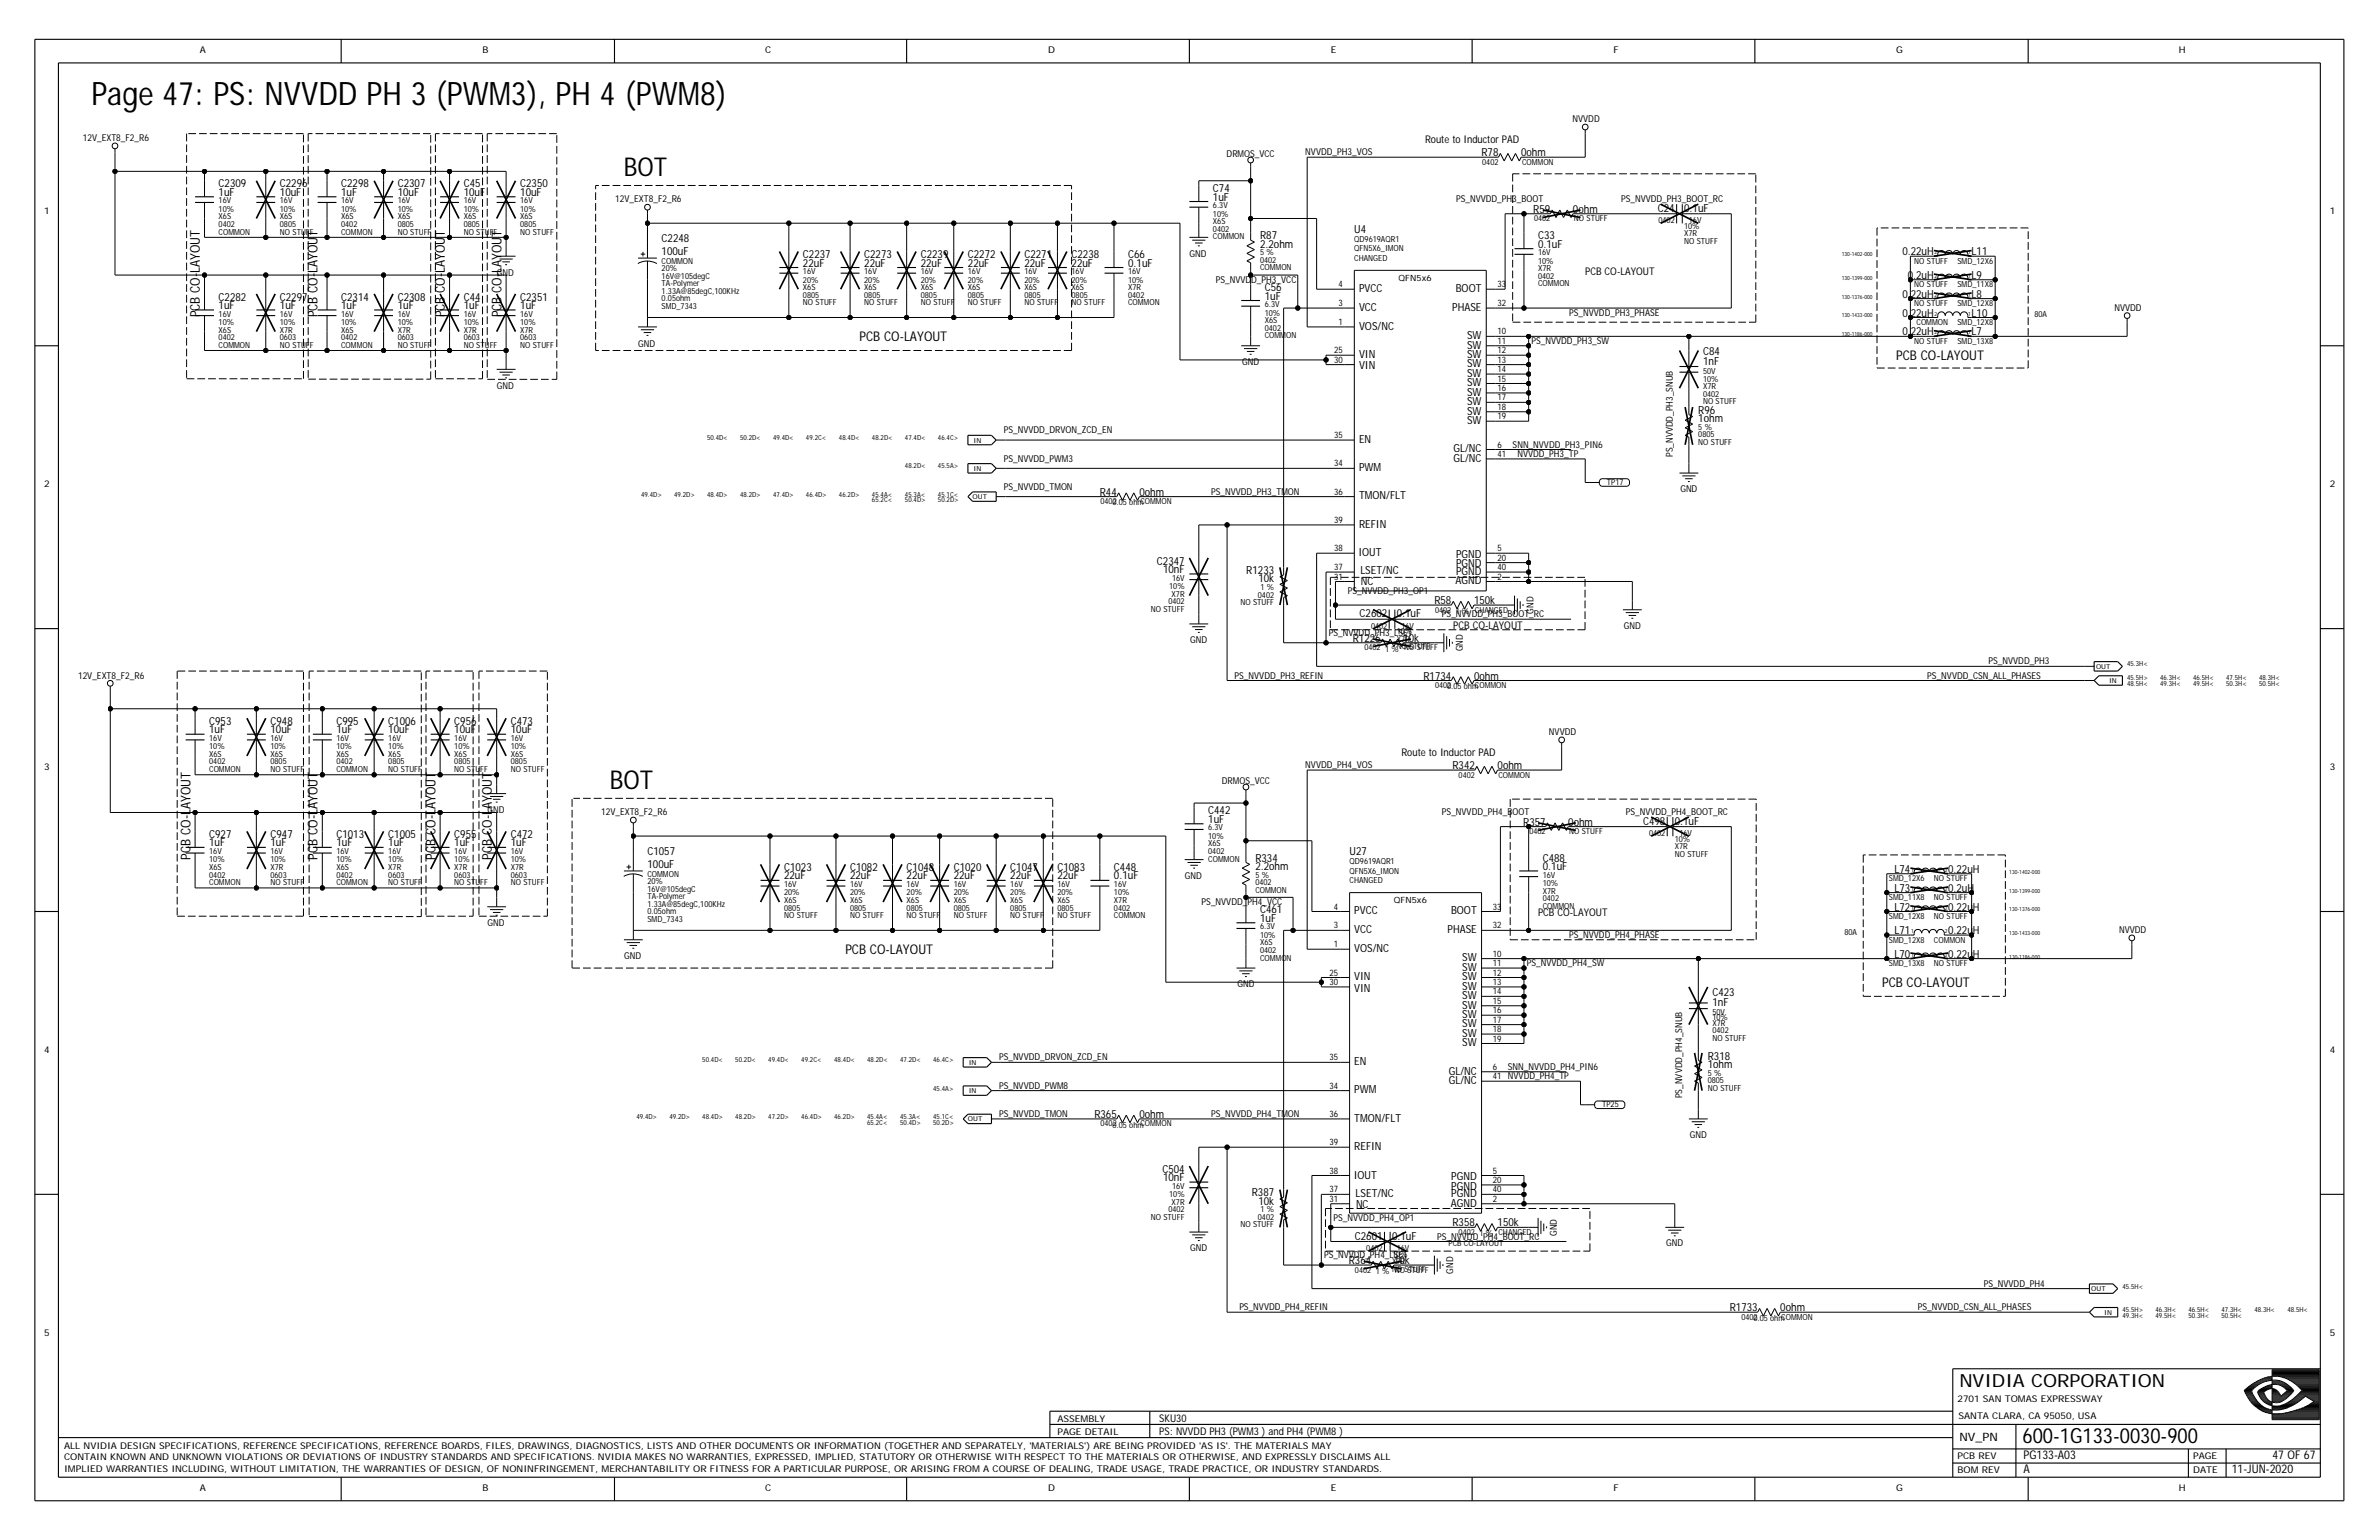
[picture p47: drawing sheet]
<svg xmlns="http://www.w3.org/2000/svg" width="432mm" height="279mm" viewBox="0 0 432 279" stroke-linecap="round" stroke-linejoin="round" font-family="sans-serif">
<defs><g id="words">
<text font-size="5.9" x="16.6" y="19.1">Page 47: PS: NVVDD PH 3 (PWM3), PH 4 (PWM8)</text>
<g font-size="4.7">
<text x="113.2" y="31.9">BOT</text>
<text x="110.7" y="143.1">BOT</text>
</g>
<text font-size="3.8" x="367.1" y="261.8">600-1G133-0030-900</text>
<text font-size="3.3" x="355.6" y="251.6">NVIDIA CORPORATION</text>
<g font-size="2.4">
<text x="36.3" y="57.6" transform="rotate(-90 36.3 57.6)">PCB CO-LAYOUT</text>
<text x="57.6" y="57.6" transform="rotate(-90 57.6 57.6)">PCB CO-LAYOUT</text>
<text x="80.7" y="57.6" transform="rotate(-90 80.7 57.6)">PCB CO-LAYOUT</text>
<text x="91" y="57.6" transform="rotate(-90 91 57.6)">PCB CO-LAYOUT</text>
<text x="156" y="61.9">PCB CO-LAYOUT</text>
<text x="344.2" y="65.3">PCB CO-LAYOUT</text>
<text x="34.6" y="156" transform="rotate(-90 34.6 156)">PCB CO-LAYOUT</text>
<text x="57.6" y="156" transform="rotate(-90 57.6 156)">PCB CO-LAYOUT</text>
<text x="79" y="156" transform="rotate(-90 79 156)">PCB CO-LAYOUT</text>
<text x="89.3" y="156" transform="rotate(-90 89.3 156)">PCB CO-LAYOUT</text>
<text x="153.4" y="173.1">PCB CO-LAYOUT</text>
<text x="341.6" y="179.1">PCB CO-LAYOUT</text>
</g>
<g font-size="2.2">
<text x="367.3" y="267.3">A</text>
<text x="367.3" y="264.8">PG133-A03</text>
<text x="405.1" y="267.3">11-JUN-2020</text>
<text x="412.5" y="264.8">47 OF 67</text>
</g>
<text font-size="2.1" x="355.6" y="261.5">NV_PN</text>
<g font-size="2">
<text x="268.9" y="28.4">R78</text>
<text x="276.1" y="28.4">0ohm</text>
<text x="39.7" y="35.5">1uF</text>
<text x="39.7" y="34">C2309</text>
<text x="50.8" y="35.5">10uF</text>
<text x="50.8" y="34">C2296</text>
<text x="61.9" y="35.5">1uF</text>
<text x="61.9" y="34">C2298</text>
<text x="72.2" y="35.5">10uF</text>
<text x="72.2" y="34">C2307</text>
<text x="84.2" y="35.5">10uF</text>
<text x="84.2" y="34">C45</text>
<text x="94.4" y="35.5">10uF</text>
<text x="94.4" y="34">C2350</text>
<text x="220.2" y="34.9">C74</text>
<text x="220.2" y="36.4">1uF</text>
<text x="278.3" y="38.6">R59</text>
<text x="285.5" y="38.6">0ohm</text>
<text x="300.9" y="38.4">C24</text>
<text x="305.7" y="38.4">0.1uF</text>
<text x="120.1" y="46.3">100uF</text>
<text x="120.1" y="43.9">C2248</text>
<text x="145.7" y="46.8">C2237</text>
<text x="156.9" y="46.8">C2273</text>
<text x="167.1" y="46.8">C2239</text>
<text x="175.7" y="46.8">C2272</text>
<text x="185.9" y="46.8">C2271</text>
<text x="194.5" y="46.8">C2238</text>
<text x="204.8" y="46.8">C66</text>
<text x="228.7" y="44.9">2.2ohm</text>
<text x="228.7" y="43.4">R87</text>
<text x="245.8" y="42.2">U4</text>
<text x="279.2" y="43.4">C33</text>
<text x="279.2" y="44.9">0.1uF</text>
<text x="345.3" y="46.3">0.22uH</text>
<text x="357.9" y="46.3">L11</text>
<text x="145.7" y="48.4">22uF</text>
<text x="156.9" y="48.4">22uF</text>
<text x="167.1" y="48.4">22uF</text>
<text x="175.7" y="48.4">22uF</text>
<text x="185.9" y="48.4">22uF</text>
<text x="194.5" y="48.4">22uF</text>
<text x="204.8" y="48.4">0.1uF</text>
<text x="229.6" y="52.8">C56</text>
<text x="246.7" y="53">PVCC</text>
<text x="264.2" y="53">BOOT</text>
<text x="346.3" y="50.6">0.2uH</text>
<text x="357.9" y="50.6">L9</text>
<text x="39.7" y="56.1">1uF</text>
<text x="39.7" y="54.5">C2282</text>
<text x="50.8" y="56.1">1uF</text>
<text x="50.8" y="54.5">C2297</text>
<text x="61.9" y="56.1">1uF</text>
<text x="61.9" y="54.5">C2314</text>
<text x="72.2" y="56.1">1uF</text>
<text x="72.2" y="54.5">C2308</text>
<text x="84.2" y="56.1">1uF</text>
<text x="84.2" y="54.5">C44</text>
<text x="94.4" y="56.1">1uF</text>
<text x="94.4" y="54.5">C2351</text>
<text x="229.6" y="54.4">1uF</text>
<text x="246.7" y="59.8">VOS/NC</text>
<text x="246.7" y="56.4">VCC</text>
<text x="263.6" y="56.4">PHASE</text>
<text x="345.3" y="57.4">0.22uH</text>
<text x="345.3" y="54">0.22uH</text>
<text x="357.9" y="54">L8</text>
<text x="357.9" y="57.4">L10</text>
<text x="246.7" y="65">VIN</text>
<text x="266.3" y="65">SW</text>
<text x="266.3" y="63.2">SW</text>
<text x="266.3" y="61.5">SW</text>
<text x="309.1" y="64.4">C84</text>
<text x="345.3" y="60.9">0.22uH</text>
<text x="357.9" y="60.9">L7</text>
<text x="246.7" y="67">VIN</text>
<text x="266.3" y="66.7">SW</text>
<text x="266.3" y="68.4">SW</text>
<text x="266.3" y="71.8">SW</text>
<text x="266.3" y="70.1">SW</text>
<text x="309.1" y="66.2">1nF</text>
<text x="266.3" y="73.5">SW</text>
<text x="266.3" y="75.2">SW</text>
<text x="266.3" y="76.9">SW</text>
<text x="308.3" y="76.6">1ohm</text>
<text x="308.3" y="75.1">R96</text>
<text x="246.7" y="80.4">EN</text>
<text x="263.8" y="82.1">GL/NC</text>
<text x="263.8" y="83.8">GL/NC</text>
<text x="199.6" y="89.9">R44</text>
<text x="206.8" y="89.9">0ohm</text>
<text x="246.7" y="85.5">PWM</text>
<text x="246.7" y="95.7">REFIN</text>
<text x="246.7" y="90.6">TMON/FLT</text>
<text x="246.6" y="100.9">IOUT</text>
<text x="264.3" y="101.2">PGND</text>
<text x="210" y="102.4">C2347</text>
<text x="211.1" y="104">10nF</text>
<text x="226.2" y="104.1">R1233</text>
<text x="228.4" y="105.7">10k</text>
<text x="246.9" y="104.2">LSET/NC</text>
<text x="247" y="106.2">NC</text>
<text x="264.2" y="106">AGND</text>
<text x="264.3" y="104.3">PGND</text>
<text x="264.3" y="102.9">PGND</text>
<text x="246.8" y="112">C2602</text>
<text x="253.5" y="112">0.1uF</text>
<text x="260.3" y="109.6">R58</text>
<text x="267.5" y="109.6">150k</text>
<text x="245.5" y="116.4">R1226</text>
<text x="254.7" y="116.4">10k</text>
<text x="258.4" y="123.3">R1734</text>
<text x="267.5" y="123.3">0ohm</text>
<text x="38" y="131.5">C953</text>
<text x="49.1" y="131.5">C948</text>
<text x="61.1" y="131.5">C995</text>
<text x="70.5" y="131.5">C1006</text>
<text x="82.5" y="131.5">C956</text>
<text x="92.7" y="131.5">C473</text>
<text x="38" y="133">1uF</text>
<text x="49.1" y="133">10uF</text>
<text x="61.1" y="133">1uF</text>
<text x="70.5" y="133">10uF</text>
<text x="82.5" y="133">10uF</text>
<text x="92.7" y="133">10uF</text>
<text x="263.6" y="139.5">R342</text>
<text x="271.8" y="139.5">0ohm</text>
<text x="219.3" y="149.3">1uF</text>
<text x="219.3" y="147.8">C442</text>
<text x="276.5" y="149.8">R357</text>
<text x="284.6" y="149.8">0ohm</text>
<text x="298.2" y="149.6">C498</text>
<text x="304" y="149.6">0.1uF</text>
<text x="38" y="153.6">1uF</text>
<text x="38" y="152">C927</text>
<text x="49.1" y="153.6">1uF</text>
<text x="49.1" y="152">C947</text>
<text x="61.1" y="153.6">1uF</text>
<text x="61.1" y="152">C1013</text>
<text x="70.5" y="153.6">1uF</text>
<text x="70.5" y="152">C1005</text>
<text x="82.5" y="153.6">1uF</text>
<text x="82.5" y="152">C955</text>
<text x="92.7" y="153.6">1uF</text>
<text x="92.7" y="152">C472</text>
<text x="117.5" y="155.1">C1057</text>
<text x="245" y="155.1">U27</text>
<text x="117.5" y="157.5">100uF</text>
<text x="142.3" y="159.6">22uF</text>
<text x="142.3" y="158">C1023</text>
<text x="154.3" y="159.6">22uF</text>
<text x="154.3" y="158">C1082</text>
<text x="164.6" y="159.6">22uF</text>
<text x="164.6" y="158">C1048</text>
<text x="173.1" y="159.6">22uF</text>
<text x="173.1" y="158">C1020</text>
<text x="183.4" y="159.6">22uF</text>
<text x="183.4" y="158">C1047</text>
<text x="191.9" y="159.6">22uF</text>
<text x="191.9" y="158">C1083</text>
<text x="202.2" y="159.6">0.1uF</text>
<text x="202.2" y="158">C448</text>
<text x="227.9" y="157.8">2.2ohm</text>
<text x="227.9" y="156.3">R334</text>
<text x="280" y="156.3">C488</text>
<text x="280" y="157.8">0.1uF</text>
<text x="343.9" y="158.4">L74</text>
<text x="343.9" y="161.8">L73</text>
<text x="353.6" y="158.4">0.22uH</text>
<text x="353.6" y="161.8">0.2uH</text>
<text x="228.7" y="167.3">1uF</text>
<text x="228.7" y="165.7">C461</text>
<text x="245.8" y="165.9">PVCC</text>
<text x="263.4" y="165.9">BOOT</text>
<text x="343.9" y="165.2">L72</text>
<text x="353.6" y="165.2">0.22uH</text>
<text x="245.8" y="172.7">VOS/NC</text>
<text x="245.8" y="169.3">VCC</text>
<text x="262.7" y="169.3">PHASE</text>
<text x="343.9" y="169.5">L71</text>
<text x="343.9" y="173.8">L70</text>
<text x="353.6" y="169.5">0.22uH</text>
<text x="353.6" y="173.8">0.22uH</text>
<text x="245.8" y="177.9">VIN</text>
<text x="245.8" y="179.9">VIN</text>
<text x="265.4" y="179.6">SW</text>
<text x="265.4" y="177.9">SW</text>
<text x="265.4" y="176.1">SW</text>
<text x="265.4" y="174.4">SW</text>
<text x="265.4" y="181.3">SW</text>
<text x="265.4" y="184.7">SW</text>
<text x="265.4" y="183">SW</text>
<text x="310.8" y="182.5">1nF</text>
<text x="310.8" y="180.8">C423</text>
<text x="265.4" y="186.4">SW</text>
<text x="265.4" y="188.1">SW</text>
<text x="265.4" y="189.8">SW</text>
<text x="245.8" y="193.3">EN</text>
<text x="263" y="195">GL/NC</text>
<text x="263" y="196.7">GL/NC</text>
<text x="310" y="193.8">1ohm</text>
<text x="310" y="192.2">R318</text>
<text x="198.6" y="202.8">R365</text>
<text x="206.8" y="202.8">0ohm</text>
<text x="245.8" y="203.5">TMON/FLT</text>
<text x="245.8" y="198.4">PWM</text>
<text x="245.8" y="208.6">REFIN</text>
<text x="211" y="212.8">C504</text>
<text x="211.1" y="214.3">10nF</text>
<text x="245.7" y="213.8">IOUT</text>
<text x="263.4" y="214.1">PGND</text>
<text x="263.4" y="215.8">PGND</text>
<text x="227.2" y="217">R387</text>
<text x="228.4" y="218.6">10k</text>
<text x="246.1" y="217.1">LSET/NC</text>
<text x="246.1" y="219.1">NC</text>
<text x="263.3" y="218.9">AGND</text>
<text x="263.4" y="217.2">PGND</text>
<text x="245.9" y="224.9">C2601</text>
<text x="252.7" y="224.9">0.1uF</text>
<text x="263.6" y="222.5">R358</text>
<text x="271.8" y="222.5">150k</text>
<text x="244.8" y="229.3">R364</text>
<text x="253" y="229.3">10k</text>
<text x="314" y="237.9">R1733</text>
<text x="323.1" y="237.9">0ohm</text>
</g>
<g font-size="1.9">
<text x="258.6" y="26">Route to Inductor PAD</text>
<text x="287.7" y="49.9">PCB CO-LAYOUT</text>
<text x="263.8" y="114.1">PCB CO-LAYOUT</text>
<text x="254.4" y="137.1">Route to Inductor PAD</text>
<text x="279.2" y="166.2">PCB CO-LAYOUT</text>
<text x="210.4" y="257.9">SKU30</text>
<text x="210.4" y="260.3">PS: NVVDD PH3 (PWM3 ) and PH4 (PWM8 )</text>
</g>
<g font-size="1.7">
<text x="36.3" y="9.7">A</text>
<text x="87.6" y="9.7">B</text>
<text x="138.9" y="9.7">C</text>
<text x="190.2" y="9.7">D</text>
<text x="241.5" y="9.7">E</text>
<text x="292.9" y="9.7">F</text>
<text x="344.2" y="9.7">G</text>
<text x="395.5" y="9.7">H</text>
<text x="285.4" y="22.2">NVVDD</text>
<text x="15" y="25.6">12V_EXT8_F2_R6</text>
<text x="222.6" y="28.5">DRMOS_VCC</text>
<text x="236.9" y="28.2">NVVDD_PH3_VOS</text>
<text x="8" y="38.8">1</text>
<text x="111.7" y="36.7">12V_EXT8_F2_R6</text>
<text x="264.3" y="36.7">PS_NVVDD_PH3_BOOT</text>
<text x="294.2" y="36.7">PS_NVVDD_PH3_BOOT_RC</text>
<text x="422.9" y="38.8">1</text>
<text x="215.9" y="46.6">GND</text>
<text x="90.2" y="50">GND</text>
<text x="220.7" y="51.3">PS_NVVDD_PH3_VCC</text>
<text x="284.8" y="57.3">PS_NVVDD_PH3_PHASE</text>
<text x="383.8" y="56.4">NVVDD</text>
<text x="115.8" y="62.9">GND</text>
<text x="278" y="62.4">PS_NVVDD_PH3_SW</text>
<text x="90.2" y="70.6">GND</text>
<text x="225.5" y="66.2">GND</text>
<text x="182.2" y="78.6">PS_NVVDD_DRVON_ZCD_EN</text>
<text x="182.2" y="83.8">PS_NVVDD_PWM3</text>
<text x="274.6" y="81.2">SNN_NVVDD_PH3_PIN6</text>
<text x="275.4" y="82.9">NVVDD_PH3_TP</text>
<text x="303.6" y="82.9" transform="rotate(-90 303.6 82.9)">PS_NVVDD_PH3_SNUB</text>
<text x="8" y="88.4">2</text>
<text x="182.2" y="88.9">PS_NVVDD_TMON</text>
<text x="219.8" y="89.8">PS_NVVDD_PH3_TMON</text>
<text x="305" y="89.2">GND</text>
<text x="422.9" y="88.4">2</text>
<text x="244.6" y="107.7">PS_NVVDD_PH3_OP1</text>
<text x="261.7" y="112">PS_NVVDD_PH3_BOOT_RC</text>
<text x="278.3" y="111.3" transform="rotate(-90 278.3 111.3)">GND</text>
<text x="216" y="116.6">GND</text>
<text x="241.2" y="115.4">PS_NVVDD_PH3_LSET</text>
<text x="265.5" y="118.2" transform="rotate(-90 265.5 118.2)">GND</text>
<text x="294.7" y="114.1">GND</text>
<text x="14.2" y="123.1">12V_EXT8_F2_R6</text>
<text x="224.1" y="123.1">PS_NVVDD_PH3_REFIN</text>
<text x="349.8" y="123.1">PS_NVVDD_CSN_ALL_PHASES</text>
<text x="360.9" y="120.6">PS_NVVDD_PH3</text>
<text x="281.1" y="133.4">NVVDD</text>
<text x="8" y="139.7">3</text>
<text x="221.8" y="142.3">DRMOS_VCC</text>
<text x="236.9" y="139.4">NVVDD_PH4_VOS</text>
<text x="422.9" y="139.7">3</text>
<text x="88.5" y="147.5">GND</text>
<text x="109.1" y="147.9">12V_EXT8_F2_R6</text>
<text x="261.7" y="147.9">PS_NVVDD_PH4_BOOT</text>
<text x="295.1" y="147.9">PS_NVVDD_PH4_BOOT_RC</text>
<text x="215.1" y="159.5">GND</text>
<text x="218.1" y="164.2">PS_NVVDD_PH4_VCC</text>
<text x="88.5" y="168.1">GND</text>
<text x="284.8" y="170.2">PS_NVVDD_PH4_PHASE</text>
<text x="384.6" y="169.3">NVVDD</text>
<text x="113.3" y="174.1">GND</text>
<text x="224.6" y="179.1">GND</text>
<text x="277.1" y="175.3">PS_NVVDD_PH4_SW</text>
<text x="8" y="191">4</text>
<text x="422.9" y="191">4</text>
<text x="181.3" y="192.4">PS_NVVDD_DRVON_ZCD_EN</text>
<text x="181.3" y="197.5">PS_NVVDD_PWM8</text>
<text x="273.7" y="194.1">SNN_NVVDD_PH4_PIN6</text>
<text x="181.3" y="202.7">PS_NVVDD_TMON</text>
<text x="219.8" y="202.7">PS_NVVDD_PH4_TMON</text>
<text x="305.3" y="199.2" transform="rotate(-90 305.3 199.2)">PS_NVVDD_PH4_SNUB</text>
<text x="306.7" y="206.4">GND</text>
<text x="242.1" y="221.5">PS_NVVDD_PH4_OP1</text>
<text x="216" y="227">GND</text>
<text x="260.9" y="224.9">PS_NVVDD_PH4_BOOT_RC</text>
<text x="282.6" y="224.2" transform="rotate(-90 282.6 224.2)">GND</text>
<text x="302.4" y="226.1">GND</text>
<text x="240.3" y="228.3">PS_NVVDD_PH4_LSET</text>
<text x="263.8" y="231.1" transform="rotate(-90 263.8 231.1)">GND</text>
<text x="360.1" y="233.5">PS_NVVDD_PH4</text>
<text x="224.9" y="237.7">PS_NVVDD_PH4_REFIN</text>
<text x="348.1" y="237.7">PS_NVVDD_CSN_ALL_PHASES</text>
<text x="8" y="242.3">5</text>
<text x="422.9" y="242.3">5</text>
<text x="191.9" y="257.9">ASSEMBLY</text>
<text x="355.3" y="254.3">2701 SAN TOMAS EXPRESSWAY</text>
<text x="355.5" y="257.4">SANTA CLARA, CA 95050, USA</text>
<text x="11.6" y="262.9">ALL NVIDIA DESIGN SPECIFICATIONS, REFERENCE SPECIFICATIONS, REFERENCE BOARDS, FILES, DRAWINGS, DIAGNOSTICS, LISTS AND OTHER DOCUMENTS OR INFORMATION (TOGETHER AND SEPARATELY, 'MATERIALS') ARE BEING PROVIDED 'AS IS'. THE MATERIALS MAY</text>
<text x="191.9" y="260.3">PAGE DETAIL</text>
<text x="11.6" y="264.9">CONTAIN KNOWN AND UNKNOWN VIOLATIONS OR DEVIATIONS OF INDUSTRY STANDARDS AND SPECIFICATIONS. NVIDIA MAKES NO WARRANTIES, EXPRESSED, IMPLIED, STATUTORY OR OTHERWISE WITH RESPECT TO THE MATERIALS OR OTHERWISE, AND EXPRESSLY DISCLAIMS ALL</text>
<text x="11.6" y="267.2">IMPLIED WARRANTIES INCLUDING, WITHOUT LIMITATION, THE WARRANTIES OF DESIGN, OF NONINFRINGEMENT, MERCHANTABILITY OR FITNESS FOR A PARTICULAR PURPOSE, OR ARISING FROM A COURSE OF DEALING, TRADE USAGE, TRADE PRACTICE, OR INDUSTRY STANDARDS.</text>
<text x="355.3" y="267.3">BOM REV</text>
<text x="355.3" y="264.8">PCB REV</text>
<text x="398.1" y="264.8">PAGE</text>
<text x="398.1" y="267.3">DATE</text>
<text x="36.3" y="270.6">A</text>
<text x="87.6" y="270.6">B</text>
<text x="138.9" y="270.6">C</text>
<text x="190.2" y="270.6">D</text>
<text x="241.5" y="270.6">E</text>
<text x="292.9" y="270.6">F</text>
<text x="344.2" y="270.6">G</text>
<text x="395.5" y="270.6">H</text>
</g>
<g font-size="1.6">
<text x="243" y="52.1">4</text>
<text x="253.9" y="50.9">QFN5x6</text>
<text x="271.8" y="52.1">33</text>
<text x="243" y="59">1</text>
<text x="243" y="55.5">3</text>
<text x="271.8" y="55.5">32</text>
<text x="242.2" y="65.8">30</text>
<text x="242.2" y="64.1">25</text>
<text x="271.8" y="65.8">13</text>
<text x="271.8" y="64.1">12</text>
<text x="271.8" y="62.4">11</text>
<text x="271.8" y="60.7">10</text>
<text x="271.8" y="70.9">16</text>
<text x="271.8" y="69.2">15</text>
<text x="271.8" y="67.5">14</text>
<text x="271.8" y="76.1">19</text>
<text x="271.8" y="74.4">18</text>
<text x="271.8" y="72.7">17</text>
<text x="242.2" y="79.5">35</text>
<text x="271.8" y="82.9">41</text>
<text x="271.8" y="81.2">6</text>
<text x="242.2" y="89.8">36</text>
<text x="242.2" y="84.6">34</text>
<text x="242.2" y="94.9">39</text>
<text x="242.2" y="100">38</text>
<text x="271.8" y="101.7">20</text>
<text x="271.8" y="100">5</text>
<text x="242.2" y="105.2">31</text>
<text x="242.2" y="103.4">37</text>
<text x="271.8" y="103.4">40</text>
<text x="271.8" y="105.2">2</text>
<text x="242.1" y="165">4</text>
<text x="253" y="163.8">QFN5x6</text>
<text x="271" y="165">33</text>
<text x="242.1" y="171.9">1</text>
<text x="242.1" y="168.4">3</text>
<text x="271" y="173.6">10</text>
<text x="271" y="168.4">32</text>
<text x="241.3" y="178.7">30</text>
<text x="241.3" y="177">25</text>
<text x="271" y="178.7">13</text>
<text x="271" y="177">12</text>
<text x="271" y="175.3">11</text>
<text x="271" y="185.6">17</text>
<text x="271" y="183.8">16</text>
<text x="271" y="182.1">15</text>
<text x="271" y="180.4">14</text>
<text x="271" y="189">19</text>
<text x="271" y="187.3">18</text>
<text x="241.3" y="197.5">34</text>
<text x="241.3" y="192.4">35</text>
<text x="271" y="195.8">41 NVVDD_PH4_TP</text>
<text x="271" y="194.1">6</text>
<text x="241.3" y="202.7">36</text>
<text x="241.3" y="207.8">39</text>
<text x="241.3" y="212.9">38</text>
<text x="271" y="214.6">20</text>
<text x="271" y="212.9">5</text>
<text x="241.3" y="218.1">31</text>
<text x="241.3" y="216.3">37</text>
<text x="271" y="216.3">40</text>
<text x="271" y="218.1">2</text>
</g>
<g font-size="1.5">
<text x="269" y="29.9">0402</text>
<text x="276.3" y="29.9">COMMON</text>
<text x="39.7" y="36.9">16V</text>
<text x="39.7" y="38.4">10%</text>
<text x="39.7" y="39.8">X6S</text>
<text x="39.7" y="41.2">0402</text>
<text x="50.8" y="36.9">16V</text>
<text x="50.8" y="38.4">10%</text>
<text x="50.8" y="39.8">X6S</text>
<text x="50.8" y="41.2">0805</text>
<text x="61.9" y="36.9">16V</text>
<text x="61.9" y="38.4">10%</text>
<text x="61.9" y="39.8">X6S</text>
<text x="61.9" y="41.2">0402</text>
<text x="72.2" y="38.4">10%</text>
<text x="72.2" y="39.8">X6S</text>
<text x="72.2" y="41.2">0805</text>
<text x="72.2" y="36.9">16V</text>
<text x="84.2" y="38.4">10%</text>
<text x="84.2" y="41.2">0805</text>
<text x="84.2" y="36.9">16V</text>
<text x="84.2" y="39.8">X6S</text>
<text x="94.4" y="39.8">X6S</text>
<text x="94.4" y="36.9">16V</text>
<text x="94.4" y="38.4">10%</text>
<text x="94.4" y="41.2">0805</text>
<text x="220.2" y="40.7">X6S</text>
<text x="220.2" y="39.3">10%</text>
<text x="220.2" y="37.8">6.3V</text>
<text x="278.4" y="40.2">0402</text>
<text x="285.7" y="40.2">NO STUFF</text>
<text x="301" y="40.5">0402</text>
<text x="305.7" y="41.5">10%</text>
<text x="306.5" y="40.5">16V</text>
<text x="39.7" y="42.5">COMMON</text>
<text x="50.8" y="42.5">NO STUFF</text>
<text x="61.9" y="42.5">COMMON</text>
<text x="72.2" y="42.5">NO STUFF</text>
<text x="84.2" y="42.5">NO STUFF</text>
<text x="94.4" y="42.5">NO STUFF</text>
<text x="120.1" y="47.9">COMMON</text>
<text x="220.2" y="42">0402</text>
<text x="220.2" y="43.4">COMMON</text>
<text x="228.7" y="47.7">0402</text>
<text x="228.7" y="46.3">5 %</text>
<text x="245.8" y="43.9">QD9619AQR1</text>
<text x="245.8" y="47.3">CHANGED</text>
<text x="245.8" y="45.6">QFN5X6_IMON</text>
<text x="279.2" y="47.9">10%</text>
<text x="279.2" y="46.3">16V</text>
<text x="305.7" y="42.9">X7R</text>
<text x="305.7" y="44.3">NO STUFF</text>
<text x="347.5" y="47.9">NO STUFF</text>
<text x="355.3" y="47.9">SMD_12X6</text>
<text x="120.1" y="53.3">1.33A@85degC,100KHz</text>
<text x="120.1" y="50.6">16V@105degC</text>
<text x="120.1" y="52">TA-Polymer</text>
<text x="120.1" y="49.2">20%</text>
<text x="145.7" y="49.7">16V</text>
<text x="145.7" y="51.3">20%</text>
<text x="145.7" y="52.6">X6S</text>
<text x="156.9" y="49.7">16V</text>
<text x="156.9" y="51.3">20%</text>
<text x="156.9" y="52.6">X6S</text>
<text x="167.1" y="49.7">16V</text>
<text x="167.1" y="51.3">20%</text>
<text x="167.1" y="52.6">X6S</text>
<text x="175.7" y="52.6">X6S</text>
<text x="175.7" y="51.3">20%</text>
<text x="175.7" y="49.7">16V</text>
<text x="185.9" y="49.7">16V</text>
<text x="185.9" y="51.3">20%</text>
<text x="185.9" y="52.6">X6S</text>
<text x="194.5" y="51.3">20%</text>
<text x="194.5" y="52.6">X6S</text>
<text x="194.5" y="49.7">16V</text>
<text x="204.8" y="49.7">16V</text>
<text x="204.8" y="52.6">X7R</text>
<text x="204.8" y="51.3">10%</text>
<text x="228.7" y="49">COMMON</text>
<text x="279.2" y="50.6">0402</text>
<text x="279.2" y="52">COMMON</text>
<text x="279.2" y="49.2">X7R</text>
<text x="347.5" y="52.1">NO STUFF</text>
<text x="355.3" y="52.1">SMD_11X8</text>
<text x="39.7" y="57.4">16V</text>
<text x="39.7" y="59">10%</text>
<text x="50.8" y="57.4">16V</text>
<text x="50.8" y="59">10%</text>
<text x="61.9" y="57.4">16V</text>
<text x="61.9" y="59">10%</text>
<text x="72.2" y="57.4">16V</text>
<text x="72.2" y="59">10%</text>
<text x="84.2" y="59">10%</text>
<text x="84.2" y="57.4">16V</text>
<text x="94.4" y="57.4">16V</text>
<text x="94.4" y="59">10%</text>
<text x="120.1" y="56.1">SMD_7343</text>
<text x="120.1" y="54.7">0.05ohm</text>
<text x="145.7" y="55.4">NO STUFF</text>
<text x="145.7" y="54">0805</text>
<text x="156.9" y="55.4">NO STUFF</text>
<text x="156.9" y="54">0805</text>
<text x="167.1" y="55.4">NO STUFF</text>
<text x="167.1" y="54">0805</text>
<text x="175.7" y="55.4">NO STUFF</text>
<text x="175.7" y="54">0805</text>
<text x="185.9" y="55.4">NO STUFF</text>
<text x="185.9" y="54">0805</text>
<text x="194.5" y="55.4">NO STUFF</text>
<text x="194.5" y="54">0805</text>
<text x="204.8" y="55.4">COMMON</text>
<text x="204.8" y="54">0402</text>
<text x="229.6" y="57.3">10%</text>
<text x="229.6" y="55.7">6.3V</text>
<text x="229.6" y="60">0402</text>
<text x="229.6" y="58.6">X6S</text>
<text x="347.5" y="55.5">NO STUFF</text>
<text x="347.9" y="59">COMMON</text>
<text x="355.3" y="55.5">SMD_12X8</text>
<text x="355.3" y="59">SMD_12X8</text>
<text x="369.3" y="57.6">80A</text>
<text x="39.7" y="63.1">COMMON</text>
<text x="39.7" y="61.7">0402</text>
<text x="39.7" y="60.3">X6S</text>
<text x="50.8" y="63.1">NO STUFF</text>
<text x="50.8" y="61.7">0603</text>
<text x="50.8" y="60.3">X7R</text>
<text x="61.9" y="60.3">X6S</text>
<text x="61.9" y="61.7">0402</text>
<text x="61.9" y="63.1">COMMON</text>
<text x="72.2" y="63.1">NO STUFF</text>
<text x="72.2" y="61.7">0603</text>
<text x="72.2" y="60.3">X7R</text>
<text x="84.2" y="63.1">NO STUFF</text>
<text x="84.2" y="60.3">X7R</text>
<text x="84.2" y="61.7">0603</text>
<text x="94.4" y="63.1">NO STUFF</text>
<text x="94.4" y="60.3">X7R</text>
<text x="94.4" y="61.7">0603</text>
<text x="229.6" y="61.4">COMMON</text>
<text x="347.5" y="62.4">NO STUFF</text>
<text x="355.3" y="62.4">SMD_13X8</text>
<text x="309.1" y="67.9">50V</text>
<text x="309.1" y="72">0402</text>
<text x="309.1" y="70.6">X7R</text>
<text x="309.1" y="69.2">10%</text>
<text x="308.3" y="78">5 %</text>
<text x="309.1" y="73.3">NO STUFF</text>
<text x="308.3" y="79.3">0805</text>
<text x="308.3" y="80.7">NO STUFF</text>
<text x="291.7" y="88">TP17</text>
<text x="199.7" y="91.5">0402</text>
<text x="201.9" y="91.7">0.05 ohmCOMMON</text>
<text x="212.2" y="106.9">10%</text>
<text x="212.7" y="105.3">16V</text>
<text x="228.8" y="107">1 %</text>
<text x="208.9" y="111">NO STUFF</text>
<text x="212.1" y="109.6">0402</text>
<text x="212.7" y="108.2">X7R</text>
<text x="225.1" y="109.8">NO STUFF</text>
<text x="228.3" y="108.4">0402</text>
<text x="260.5" y="111.1">0402</text>
<text x="264.2" y="111.5">1 % CHANGED</text>
<text x="247.6" y="118">0402</text>
<text x="248.8" y="114.1">0402</text>
<text x="251.4" y="118.3">1 % NO STUFF</text>
<text x="253.5" y="117.8">NO STUFF</text>
<text x="253.5" y="115.1">10%</text>
<text x="253.5" y="116.4">X7R</text>
<text x="254.4" y="114.1">16V</text>
<text x="260.5" y="124.8">0402</text>
<text x="262.6" y="125.1">0.05 ohmCOMMON</text>
<text x="38" y="134.4">16V</text>
<text x="38" y="137.3">X6S</text>
<text x="38" y="135.9">10%</text>
<text x="49.1" y="134.4">16V</text>
<text x="49.1" y="137.3">X6S</text>
<text x="49.1" y="135.9">10%</text>
<text x="61.1" y="135.9">10%</text>
<text x="61.1" y="134.4">16V</text>
<text x="61.1" y="137.3">X6S</text>
<text x="70.5" y="134.4">16V</text>
<text x="70.5" y="137.3">X6S</text>
<text x="70.5" y="135.9">10%</text>
<text x="82.5" y="135.9">10%</text>
<text x="82.5" y="137.3">X6S</text>
<text x="82.5" y="134.4">16V</text>
<text x="92.7" y="134.4">16V</text>
<text x="92.7" y="137.3">X6S</text>
<text x="92.7" y="135.9">10%</text>
<text x="38" y="140.1">COMMON</text>
<text x="38" y="138.7">0402</text>
<text x="49.1" y="140.1">NO STUFF</text>
<text x="49.1" y="138.7">0805</text>
<text x="61.1" y="140.1">COMMON</text>
<text x="61.1" y="138.7">0402</text>
<text x="70.5" y="140.1">NO STUFF</text>
<text x="70.5" y="138.7">0805</text>
<text x="82.5" y="140.1">NO STUFF</text>
<text x="82.5" y="138.7">0805</text>
<text x="92.7" y="138.7">0805</text>
<text x="92.7" y="140.1">NO STUFF</text>
<text x="264.8" y="141.1">0402</text>
<text x="272" y="141.1">COMMON</text>
<text x="38" y="154.9">16V</text>
<text x="49.1" y="154.9">16V</text>
<text x="61.1" y="154.9">16V</text>
<text x="70.5" y="154.9">16V</text>
<text x="82.5" y="154.9">16V</text>
<text x="92.7" y="154.9">16V</text>
<text x="219.3" y="153.6">X6S</text>
<text x="219.3" y="152.2">10%</text>
<text x="219.3" y="154.9">0402</text>
<text x="219.3" y="150.7">6.3V</text>
<text x="277.6" y="151.3">0402</text>
<text x="284.8" y="151.3">NO STUFF</text>
<text x="299.3" y="151.7">0402</text>
<text x="304" y="152.7">10%</text>
<text x="304" y="154.1">X7R</text>
<text x="304" y="155.4">NO STUFF</text>
<text x="304.8" y="151.7">16V</text>
<text x="38" y="160.6">COMMON</text>
<text x="38" y="157.8">X6S</text>
<text x="38" y="159.2">0402</text>
<text x="38" y="156.5">10%</text>
<text x="49.1" y="160.6">NO STUFF</text>
<text x="49.1" y="159.2">0603</text>
<text x="49.1" y="156.5">10%</text>
<text x="49.1" y="157.8">X7R</text>
<text x="61.1" y="160.6">COMMON</text>
<text x="61.1" y="159.2">0402</text>
<text x="61.1" y="157.8">X6S</text>
<text x="61.1" y="156.5">10%</text>
<text x="70.5" y="160.6">NO STUFF</text>
<text x="70.5" y="156.5">10%</text>
<text x="70.5" y="159.2">0603</text>
<text x="70.5" y="157.8">X7R</text>
<text x="82.5" y="160.6">NO STUFF</text>
<text x="82.5" y="159.2">0603</text>
<text x="82.5" y="156.5">10%</text>
<text x="82.5" y="157.8">X7R</text>
<text x="92.7" y="160.6">NO STUFF</text>
<text x="92.7" y="157.8">X7R</text>
<text x="92.7" y="156.5">10%</text>
<text x="92.7" y="159.2">0603</text>
<text x="117.5" y="160.4">20%</text>
<text x="117.5" y="161.8">16V@105degC</text>
<text x="117.5" y="159">COMMON</text>
<text x="142.3" y="160.9">16V</text>
<text x="154.3" y="160.9">16V</text>
<text x="164.6" y="160.9">16V</text>
<text x="173.1" y="160.9">16V</text>
<text x="183.4" y="160.9">16V</text>
<text x="191.9" y="160.9">16V</text>
<text x="202.2" y="160.9">16V</text>
<text x="219.3" y="156.3">COMMON</text>
<text x="227.9" y="161.9">COMMON</text>
<text x="227.9" y="160.6">0402</text>
<text x="227.9" y="159.2">5 %</text>
<text x="245" y="156.8">QD9619AQR1</text>
<text x="245" y="160.2">CHANGED</text>
<text x="245" y="158.5">QFN5X6_IMON</text>
<text x="280" y="159.2">16V</text>
<text x="280" y="160.8">10%</text>
<text x="342.8" y="159.9">SMD_12X6</text>
<text x="351" y="159.9">NO STUFF</text>
<text x="117.5" y="163.1">TA-Polymer</text>
<text x="117.5" y="164.5">1.33A@85degC,100KHz</text>
<text x="117.5" y="165.9">0.05ohm</text>
<text x="117.5" y="167.3">SMD_7343</text>
<text x="142.3" y="166.6">NO STUFF</text>
<text x="142.3" y="165.2">0805</text>
<text x="142.3" y="162.5">20%</text>
<text x="142.3" y="163.8">X6S</text>
<text x="154.3" y="166.6">NO STUFF</text>
<text x="154.3" y="165.2">0805</text>
<text x="154.3" y="163.8">X6S</text>
<text x="154.3" y="162.5">20%</text>
<text x="164.6" y="166.6">NO STUFF</text>
<text x="164.6" y="162.5">20%</text>
<text x="164.6" y="163.8">X6S</text>
<text x="164.6" y="165.2">0805</text>
<text x="173.1" y="166.6">NO STUFF</text>
<text x="173.1" y="165.2">0805</text>
<text x="173.1" y="162.5">20%</text>
<text x="173.1" y="163.8">X6S</text>
<text x="183.4" y="166.6">NO STUFF</text>
<text x="183.4" y="165.2">0805</text>
<text x="183.4" y="162.5">20%</text>
<text x="183.4" y="163.8">X6S</text>
<text x="191.9" y="166.6">NO STUFF</text>
<text x="191.9" y="165.2">0805</text>
<text x="191.9" y="163.8">X6S</text>
<text x="191.9" y="162.5">20%</text>
<text x="202.2" y="166.6">COMMON</text>
<text x="202.2" y="163.8">X7R</text>
<text x="202.2" y="165.2">0402</text>
<text x="202.2" y="162.5">10%</text>
<text x="280" y="164.9">COMMON</text>
<text x="280" y="163.5">0402</text>
<text x="280" y="162.1">X7R</text>
<text x="342.8" y="163.3">SMD_11X8</text>
<text x="342.8" y="166.7">SMD_12X8</text>
<text x="351" y="163.3">NO STUFF</text>
<text x="351" y="166.7">NO STUFF</text>
<text x="228.7" y="171.5">X6S</text>
<text x="228.7" y="172.9">0402</text>
<text x="228.7" y="170.2">10%</text>
<text x="228.7" y="168.6">6.3V</text>
<text x="334.8" y="169.6">80A</text>
<text x="342.8" y="171">SMD_12X8</text>
<text x="351" y="171">COMMON</text>
<text x="228.7" y="174.3">COMMON</text>
<text x="342.8" y="175.3">SMD_13X8</text>
<text x="351" y="175.3">NO STUFF</text>
<text x="310.8" y="184.2">50V</text>
<text x="310.8" y="185">10%</text>
<text x="310.8" y="187.4">0402</text>
<text x="310.8" y="186.1">X7R</text>
<text x="310.8" y="188.8">NO STUFF</text>
<text x="310" y="196.5">0805</text>
<text x="310" y="195.1">5 %</text>
<text x="310" y="197.9">NO STUFF</text>
<text x="290.8" y="200.9">TP25</text>
<text x="199.7" y="204.4">0402</text>
<text x="201.9" y="204.6">0.05 ohmCOMMON</text>
<text x="212.7" y="215.7">16V</text>
<text x="208.9" y="221.3">NO STUFF</text>
<text x="212.1" y="219.9">0402</text>
<text x="212.2" y="217.2">10%</text>
<text x="212.7" y="218.6">X7R</text>
<text x="228.3" y="221.3">0402</text>
<text x="228.8" y="219.9">1 %</text>
<text x="225.1" y="222.7">NO STUFF</text>
<text x="248" y="227">0402</text>
<text x="252.7" y="228">10%</text>
<text x="253.5" y="227">16V</text>
<text x="262.9" y="226.1">PCB CO-LAYOUT</text>
<text x="264.8" y="224">0402</text>
<text x="268.5" y="224.3">1 % CHANGED</text>
<text x="245.9" y="230.9">0402</text>
<text x="249.7" y="231.1">1 % NO STUFF</text>
<text x="252.7" y="230.7">NO STUFF</text>
<text x="252.7" y="229.3">X7R</text>
<text x="316.1" y="239.4">0402</text>
<text x="318.2" y="239.7">0.05 ohmCOMMON</text>
</g>
<g font-size="1.3">
<text x="128.3" y="79.8">50.4D&lt;</text>
<text x="134.3" y="79.8">50.2D&lt;</text>
<text x="140.3" y="79.8">49.4D&lt;</text>
<text x="146.3" y="79.8">49.2C&lt;</text>
<text x="152.3" y="79.8">48.4D&lt;</text>
<text x="158.3" y="79.8">48.2D&lt;</text>
<text x="164.3" y="79.8">47.4D&lt;</text>
<text x="170.2" y="79.8">46.4C&gt;</text>
<text x="164.3" y="85">48.2D&lt;</text>
<text x="170.2" y="85">45.5A&gt;</text>
<text x="116.4" y="90.1">49.4D&gt;</text>
<text x="122.3" y="90.1">49.2D&gt;</text>
<text x="128.3" y="90.1">48.4D&gt;</text>
<text x="134.3" y="90.1">48.2D&gt;</text>
<text x="140.3" y="90.1">47.4D&gt;</text>
<text x="146.3" y="90.1">46.4D&gt;</text>
<text x="152.3" y="90.1">46.2D&gt;</text>
<text x="158.3" y="90.1">45.4A&lt;</text>
<text x="158.3" y="91.1">65.2C&lt;</text>
<text x="164.3" y="90.1">45.3A&lt;</text>
<text x="164.3" y="91.1">50.4D&gt;</text>
<text x="170.2" y="90.1">45.1C&lt;</text>
<text x="170.2" y="91.1">50.2D&gt;</text>
<text x="386.1" y="123.5">45.5H&gt;</text>
<text x="386.1" y="124.5">48.5H&lt;</text>
<text x="386.1" y="120.9">45.3H&lt;</text>
<text x="392.1" y="123.5">46.3H&lt;</text>
<text x="392.1" y="124.5">49.3H&lt;</text>
<text x="398.1" y="123.5">46.5H&lt;</text>
<text x="398.1" y="124.5">49.5H&lt;</text>
<text x="404" y="123.5">47.5H&lt;</text>
<text x="404" y="124.5">50.3H&lt;</text>
<text x="410" y="123.5">48.3H&lt;</text>
<text x="410" y="124.5">50.5H&lt;</text>
<text x="127.5" y="192.7">50.4D&lt;</text>
<text x="133.5" y="192.7">50.2D&lt;</text>
<text x="139.4" y="192.7">49.4D&lt;</text>
<text x="145.4" y="192.7">49.2C&lt;</text>
<text x="151.4" y="192.7">48.4D&lt;</text>
<text x="157.4" y="192.7">48.2D&lt;</text>
<text x="163.4" y="192.7">47.2D&lt;</text>
<text x="169.4" y="192.7">46.4C&gt;</text>
<text x="169.4" y="197.9">45.4A&gt;</text>
<text x="115.5" y="203">49.4D&gt;</text>
<text x="121.5" y="203">49.2D&gt;</text>
<text x="127.5" y="203">48.4D&gt;</text>
<text x="133.5" y="203">48.2D&gt;</text>
<text x="139.4" y="203">47.2D&gt;</text>
<text x="145.4" y="203">46.4D&gt;</text>
<text x="151.4" y="203">46.2D&gt;</text>
<text x="157.4" y="203">45.4A&lt;</text>
<text x="163.4" y="203">45.3A&lt;</text>
<text x="169.4" y="203">45.1C&lt;</text>
<text x="157.4" y="204">65.2C&lt;</text>
<text x="163.4" y="204">50.4D&gt;</text>
<text x="169.4" y="204">50.2D&gt;</text>
<text x="385.2" y="233.8">45.5H&lt;</text>
<text x="385.2" y="238.1">45.5H&gt;</text>
<text x="385.2" y="239.1">49.3H&lt;</text>
<text x="391.2" y="238.1">46.3H&lt;</text>
<text x="391.2" y="239.1">49.5H&lt;</text>
<text x="397.2" y="238.1">46.5H&lt;</text>
<text x="397.2" y="239.1">50.3H&lt;</text>
<text x="403.2" y="238.1">47.3H&lt;</text>
<text x="403.2" y="239.1">50.5H&lt;</text>
<text x="409.2" y="238.1">48.3H&lt;</text>
<text x="415.2" y="238.1">48.5H&lt;</text>
</g>
<g font-size="1.2">
<text x="176.7" y="80.3">IN</text>
<text x="176.7" y="85.4">IN</text>
<text x="176.5" y="90.5">OUT</text>
<text x="380.4" y="121.3">OUT</text>
<text x="382.8" y="123.9">IN</text>
<text x="175.9" y="193.2">IN</text>
<text x="175.7" y="203.4">OUT</text>
<text x="175.9" y="198.3">IN</text>
<text x="379.6" y="234.2">OUT</text>
<text x="381.9" y="238.5">IN</text>
</g>
<g font-size="1">
<text x="334.3" y="46.5">130-1402-000</text>
<text x="351.1" y="46.1">2</text>
<text x="357.2" y="46.1">1</text>
<text x="334.3" y="50.8">130-1399-000</text>
<text x="351.1" y="50.4">2</text>
<text x="351.1" y="53.8">2</text>
<text x="357.2" y="50.4">1</text>
<text x="357.2" y="53.8">1</text>
<text x="334.3" y="54.2">130-1376-000</text>
<text x="334.3" y="57.6">130-1433-000</text>
<text x="351.1" y="57.3">2</text>
<text x="357.2" y="57.3">1</text>
<text x="334.3" y="61">130-1186-000</text>
<text x="351.1" y="60.7">2</text>
<text x="357.2" y="60.7">1</text>
<text x="346.9" y="158.2">1</text>
<text x="346.9" y="161.6">1</text>
<text x="353" y="158.2">2</text>
<text x="353" y="161.6">2</text>
<text x="364.7" y="158.5">130-1402-000</text>
<text x="364.7" y="161.9">130-1399-000</text>
<text x="346.9" y="165">1</text>
<text x="353" y="165">2</text>
<text x="364.7" y="165.4">130-1376-000</text>
<text x="346.9" y="169.3">1</text>
<text x="346.9" y="173.6">1</text>
<text x="353" y="169.3">2</text>
<text x="353" y="173.6">2</text>
<text x="364.7" y="169.6">130-1433-000</text>
<text x="364.7" y="173.9">130-1186-000</text>
</g>
</g></defs>
<g fill="none" stroke="#000" stroke-width=".18">
<path d="M20.9 31.1v18.8zM20.9 31.1h16.2zM20.9 27.7v3.4zM20.9 27v.7zM37.1 31.1h11.1zM37.1 31.1v1.7zM37.1 39.6v3.5zM37.1 36.7v2.9zM37.1 32.8v2.9zM48.2 31.1h11.2zM48.2 31.1v1.7zM48.2 39.6v3.5z"/>
<path d="M48.2 36.7v2.9zM48.2 32.8v2.9zM59.4 31.1h10.2zM59.4 31.1v1.7zM59.4 39.6v3.5zM59.4 36.7v2.9zM59.4 32.8v2.9zM69.6 31.1h12zM69.6 31.1v1.7zM69.6 39.6v3.5zM69.6 36.7v2.9zM69.6 32.8v2.9z"/>
<path d="M81.6 31.1h10.3zM81.6 31.1v1.7zM81.6 39.6v3.5zM81.6 36.7v2.9zM81.6 32.8v2.9zM91.9 31.1v1.7zM91.9 39.6v3.5zM91.9 36.7v2.9zM91.9 32.8v2.9zM117.5 38.8v1.7zM117.5 38.1v.7zM217.6 32.8h9.4z"/>
<path d="M217.6 32.8v.9zM217.6 37.6v2.9zM217.6 33.7v2.9zM227 30.2v2.6zM227 32.8v6.8zM227 39.6h12zM227 39.6v2.6zM227 29.5v.7zM237.3 28.5v30.8zM237.3 28.5h33.3zM239 39.6v12.9zM270.6 28.5h1.4z"/>
<path d="M272.3 27.8l-.3 .7zM272.3 27.8l.7 1.4zM273.2 38.8v13.7zM273.2 38.8h3.4zM273.7 27.8l-.7 1.4zM273.7 27.8l.7 1.4zM275.1 27.8l.7 1.4zM275.1 27.8l-.7 1.4zM276.1 28.5h1.4zM276.1 28.5l-.3 .7zM276.6 38.8h3.4zM276.6 38.8v3.4z"/>
<path d="M277.5 28.5h10.2zM280 38.8h1.4zM281.7 38.1l-.3 .7zM281.7 38.1l.7 1.4zM283.1 38.1l-.7 1.4zM283.1 38.1l.7 1.4zM284.5 38.1l.7 1.4zM284.5 38.1l-.7 1.4zM285.5 38.8h1.4zM285.5 38.8l-.3 .7zM286.9 38.8h14.5zM287.7 24.2v4.3z"/>
<path d="M287.7 23.6v.6zM301.4 38.8h2.9zM304.3 37v3.5zM305.3 38.8h3zM305.3 37v3.5zM308.3 38.8h5.9zM314.2 38.8v17.1zM20.9 49.9h16.2zM37.1 49.9h11.1zM37.1 49.9v3.4zM37.1 43.1h11.1zM37.1 57.3v2.9z"/>
<path d="M37.1 53.3v2.9zM48.2 49.9h11.2zM48.2 49.9v3.4zM48.2 43.1h11.2zM48.2 57.3v2.9zM48.2 53.3v2.9zM59.4 49.9h10.2zM59.4 49.9v3.4zM59.4 43.1h10.2zM59.4 57.3v2.9zM59.4 53.3v2.9zM69.6 49.9h12z"/>
<path d="M69.6 49.9v3.4zM69.6 43.1h12zM69.6 57.3v2.9zM69.6 53.3v2.9zM81.6 49.9h10.3zM81.6 49.9v3.4zM81.6 43.1h10.3zM81.6 57.3v2.9zM81.6 53.3v2.9zM90.1 46.5h3.5zM90.7 47h2.4zM91.2 47.5h1.3z"/>
<path d="M91.7 48h.3zM91.9 49.9v3.4zM91.9 43.1v1.7zM91.9 57.3v2.9zM91.9 53.3v2.9zM91.9 44.8v1.7zM115.8 47.8a3.5 3.5 0 0 1 3.4 0M115.8 59.3h3.4zM115.8 46.8h3.4zM116.3 46.1h.8zM116.3 59.8h2.4zM116.7 45.7v.8z"/>
<path d="M117.5 40.5h25.7zM117.5 40.5v3.4zM117.5 57.6h25.7zM117.5 50.8v6.8zM117.5 57.6v1.7zM117.5 43.9v2.9zM117.5 47.3v3.5zM143.2 40.5h11.1zM143.2 40.5v5.1zM143.2 57.6h11.1zM143.2 52.5v5.1zM143.2 49.6v2.9z"/>
<path d="M143.2 45.6v2.9zM154.3 40.5h10.3zM154.3 40.5v5.1zM154.3 57.6h10.3zM154.3 52.5v5.1zM154.3 49.6v2.9zM154.3 45.6v2.9zM164.6 40.5h8.5zM164.6 40.5v5.1zM164.6 57.6h8.5zM164.6 52.5v5.1zM164.6 49.6v2.9z"/>
<path d="M164.6 45.6v2.9zM173.1 40.5h10.3zM173.1 40.5v5.1zM173.1 57.6h10.3zM173.1 52.5v5.1zM173.1 49.6v2.9zM173.1 45.6v2.9zM183.4 40.5h8.5zM183.4 40.5v5.1zM183.4 57.6h8.5zM183.4 52.5v5.1zM183.4 49.6v2.9z"/>
<path d="M183.4 45.6v2.9zM191.9 40.5h10.3zM191.9 40.5v5.1zM191.9 57.6h10.3zM191.9 52.5v5.1zM191.9 49.6v2.9zM191.9 45.6v2.9zM202.2 40.5h12zM202.2 40.5v5.1zM202.2 52.5v5.1zM202.2 49.6v2.9zM202.2 45.6v2.9z"/>
<path d="M214.2 40.5v24.8zM215.9 43.1h3.4zM216.4 43.6h2.4zM216.9 44.1h1.4zM217.4 44.6h.4zM217.6 40.5v.9zM217.6 41.4v1.7zM226.3 47.3l.7 .4zM226.3 47.3l1.4-.6zM226.3 46l1.4 .7zM226.3 46l1.4-.7zM226.3 44.6l1.4 .7z"/>
<path d="M226.3 44.6l1.4-.7zM227 58.5v2.5zM227 49.9h8.6zM227 49v.9zM227 49.9v1.7zM227 47.7v1.3zM227 43.6l.7 .3zM227 42.2v1.4zM227 55.5v3zM227 51.6v2.9zM233 55.9h2.6zM233 55.9v47z"/>
<path d="M235.6 49.9v6zM235.6 55.9h8.5zM237.3 59.3h6.8zM239 52.5h5.1zM244.1 55.9h1.7zM244.1 59.3h1.7zM244.1 52.5h1.7zM245.8 49h24zM245.8 49v58.2zM269.8 52.5h1.7zM269.8 55.9h1.7zM269.8 49v58.2z"/>
<path d="M271.5 55.9h5.1zM271.5 52.5h1.7zM276.6 55.9h37.6zM276.6 49v6.9zM276.6 46.1v2.9zM276.6 42.2v2.9zM346.7 57.6v3.4zM346.7 57.6h4.3zM346.7 54.2v3.4zM346.7 50.8v3.4zM346.7 54.2h4.3zM346.7 46.5v4.3z"/>
<path d="M346.7 50.8h4.3zM346.7 46.5h4.3zM351 46.5h.7zM351 50.8h.7zM351 54.2h.7zM351 57.6h.7zM351.7 46.1v.4zM351.7 50.4v.4zM351.7 53.8v.4zM351.7 57.3v.3zM351.7 46.1a.68 .68 0 0 1 .7-.6 .68 .68 0 0 1 .7 .6 .68 .68 0 0 1 .7-.6 .68 .68 0 0 1 .6 .6 .68 .68 0 0 1 .7-.6 .68 .68 0 0 1 .7 .6 .68 .68 0 0 1 .7-.6 .68 .68 0 0 1 .7 .6M351.7 50.4a.68 .68 0 0 1 .7-.7 .68 .68 0 0 1 .7 .7 .68 .68 0 0 1 .7-.7 .68 .68 0 0 1 .6 .7 .68 .68 0 0 1 .7-.7 .68 .68 0 0 1 .7 .7 .68 .68 0 0 1 .7-.7 .68 .68 0 0 1 .7 .7"/>
<path d="M351.7 53.8a.68 .68 0 0 1 .7-.6 .68 .68 0 0 1 .7 .6 .68 .68 0 0 1 .7-.6 .68 .68 0 0 1 .6 .6 .68 .68 0 0 1 .7-.6 .68 .68 0 0 1 .7 .6 .68 .68 0 0 1 .7-.6 .68 .68 0 0 1 .7 .6M351.7 57.3a.68 .68 0 0 1 .7-.7 .68 .68 0 0 1 .7 .7 .68 .68 0 0 1 .7-.7 .68 .68 0 0 1 .6 .7 .68 .68 0 0 1 .7-.7 .68 .68 0 0 1 .7 .7 .68 .68 0 0 1 .7-.7 .68 .68 0 0 1 .7 .7M357.2 46.1v.4zM357.2 46.5h.7zM357.2 50.4v.4zM357.2 50.8h.7zM357.2 53.8v.4zM357.2 54.2h.7zM357.2 57.3v.3zM357.2 57.6h.7zM357.9 57.6h4.2zM357.9 54.2h4.2z"/>
<path d="M357.9 50.8h4.2zM357.9 46.5h4.2zM362.1 57.6v3.4zM362.1 54.2v3.4zM362.1 50.8v3.4zM362.1 46.5v4.3zM386.1 58.5v2.5zM386.1 57.8v.7zM37.1 60.2v3.4zM37.1 63.6h11.1zM48.2 63.6h11.2zM48.2 60.2v3.4z"/>
<path d="M59.4 63.6h10.2zM59.4 60.2v3.4zM69.6 63.6h12zM69.6 60.2v3.4zM81.6 63.6h10.3zM81.6 60.2v3.4zM90.1 67h3.5zM90.7 67.5h2.4zM91.2 68h1.3zM91.7 68.5h.3zM91.9 63.6v1.7zM91.9 60.2v3.4z"/>
<path d="M91.9 65.3v1.7zM116.8 60.3h1.4zM117.3 60.9h.4zM180.8 79.8h1.7zM182.5 79.8h61.6zM214.2 65.3h26.5zM225.3 62.7h3.4zM225.8 63.2h2.4zM226.3 63.8h1.4zM226.8 64.3h.4zM227 61v1.7zM240.7 65.3v.9z"/>
<path d="M240.7 64.4v.9zM240.7 64.4h3.4zM240.7 66.2h3.4zM244.1 66.2h1.7zM244.1 64.4h1.7zM244.1 79.8h1.7zM269.8 61h1.7zM269.8 62.7h1.7zM269.8 64.4h1.7zM269.8 67.9h1.7zM269.8 71.3h1.7zM269.8 73h1.7z"/>
<path d="M269.8 74.7h1.7zM269.8 76.4h1.7zM269.8 66.2h1.7zM269.8 69.6h1.7zM271.5 76.4h6zM271.5 74.7h6zM271.5 73h6zM271.5 71.3h6zM271.5 69.6h6zM271.5 67.9h6zM271.5 66.2h6zM271.5 64.4h6z"/>
<path d="M271.5 62.7h6zM271.5 61h6zM277.5 74.7v1.7zM277.5 73v1.7zM277.5 71.3v1.7zM277.5 69.6v1.7zM277.5 67.9v1.7zM277.5 66.2v1.7zM277.5 64.4v1.8zM277.5 62.7v1.7zM277.5 61v1.7zM277.5 61h29z"/>
<path d="M305.9 79l.6 .3zM305.9 79l1.3-.7zM305.9 77.6l1.3 .7zM305.9 77.6l1.3-.7zM305.9 76.2l1.3 .7zM305.9 76.2l1.3-.6zM306.5 61h40.2zM306.5 61v2.6zM306.5 70.4v3.5zM306.5 67.5v2.9zM306.5 63.6v2.9zM306.5 79.3v1.4z"/>
<path d="M306.5 75.2l.7 .4zM306.5 73.9v1.3zM346.7 61h4.3zM351 61h.7zM351.7 60.7v.3zM351.7 60.7a.68 .68 0 0 1 .7-.7 .68 .68 0 0 1 .7 .7 .68 .68 0 0 1 .7-.7 .68 .68 0 0 1 .6 .7 .68 .68 0 0 1 .7-.7 .68 .68 0 0 1 .7 .7 .68 .68 0 0 1 .7-.7 .68 .68 0 0 1 .7 .7M357.2 60.7v.3zM357.2 61h.7zM357.9 61h4.2zM362.1 61h24zM180.8 85h1.7zM180.8 90.1h1.7z"/>
<path d="M182.5 85h61.6zM182.5 90.1h18.8zM201.3 90.1h1.4zM203 89.4l-.3 .7zM203 89.4l.7 1.4zM204.4 89.4l-.7 1.4zM204.4 89.4l.7 1.4zM205.8 89.4l.7 1.4zM205.8 89.4l-.7 1.4zM206.8 90.1h1.4zM206.8 90.1l-.3 .7zM208.2 90.1h35.9z"/>
<path d="M217.6 95.2h5.1zM217.6 95.2v6zM222.7 95.2h21.4zM222.7 95.2v28.3zM244.1 90.1h1.7zM244.1 85h1.7zM244.1 95.2h1.7zM269.8 81.6h1.7zM269.8 83.3h1.7zM271.5 83.3h16.2zM271.5 81.6h13.7zM287.7 83.3v4.2z"/>
<path d="M287.7 87.5h.9zM288.6 87.5h1.7zM290.3 87.9l.3 .3zM290.3 87.2v.7zM290.3 87.2l.3-.3zM290.6 88.2h4.8zM290.6 86.9h4.8zM295.4 88.2l.4-.3zM295.4 86.9l.4 .3zM295.8 87.2v.7zM304.8 85.8h3.5zM305.3 86.3h2.4z"/>
<path d="M305.9 86.9h1.3zM306.4 87.4h.3zM306.5 80.7v3.4zM306.5 84.1v1.7zM215.9 113.2h3.4zM216.4 113.7h2.4zM216.9 114.2h1.4zM217.4 114.7h.4zM217.6 108.1v3.4zM217.6 105.2v2.9zM217.6 101.2v2.9zM217.6 111.5v1.7z"/>
<path d="M232.3 107.4l1.4 .7zM232.3 107.4l1.4-.7zM232.3 106l1.4 .7zM232.3 106l1.4-.7zM232.3 104.6l1.4 .7zM232.3 104.6l.7-.3zM233 116.6h7.7zM233 109.8v6.8zM233 108.4v1.4zM233 108.4l.7-.3zM233 102.9v1.4zM239 100.4h5.1z"/>
<path d="M239 100.4v20.5zM240.7 103.8h3.4zM240.7 103.8v12.8zM240.7 116.6h8.5zM242.4 105.5h1.7zM242.4 105.5v4.3zM242.4 109.8v2.5zM242.4 109.8h19.7zM242.4 112.3h6.8zM244.1 103.8h1.7zM244.1 105.5h1.7zM244.1 100.4h1.7z"/>
<path d="M245.8 107.2h24zM249.2 112.3h2.9zM249.2 116.6h1.4zM250.9 115.9l-.3 .7zM250.9 115.9l.7 1.4zM252.1 110.6v3.5zM252.3 115.9l-.7 1.4zM252.3 115.9l.7 1.4zM253.2 112.3h2.9zM253.2 110.6v3.5zM253.7 115.9l.7 1.4zM253.7 115.9l-.7 1.4z"/>
<path d="M254.7 116.6h1.4zM254.7 116.6l-.3 .7zM256.1 116.6h4.3zM256.1 112.3h29.1zM260.4 116.6h1.7zM262.1 114.9v3.4zM262.1 109.8h1.3zM262.6 115.4v2.4zM263.1 115.9v1.4zM263.6 116.4v.4zM263.8 109.1l-.4 .7zM263.8 109.1l.7 1.4z"/>
<path d="M265.1 109.1l-.6 1.4zM265.1 109.1l.7 1.4zM266.5 109.1l.7 1.4zM266.5 109.1l-.7 1.4zM267.5 109.8h1.4zM267.5 109.8l-.3 .7zM268.9 109.8h4.3zM269.8 103.8h1.7zM269.8 100.4h1.7zM269.8 102.1h1.7zM269.8 105.5h1.7zM271.5 100.4h6z"/>
<path d="M271.5 102.1h6zM271.5 103.8h6zM271.5 105.5h6zM273.2 109.8h1.7zM274.9 108.1v3.4zM275.4 108.6v2.4zM275.9 109.1v1.4zM276.4 109.6v.3zM277.5 100.4v1.7zM277.5 102.1v1.7zM277.5 103.8v1.7zM277.5 105.5h18.8z"/>
<path d="M294.6 110.6h3.4zM295.1 111.1h2.4zM295.6 111.7h1.4zM296.1 112.2h.3zM296.3 105.5v3.4zM296.3 108.9v1.7zM20 128.6v18.8zM20 128.6h15.4zM20 125.2v3.4zM20 124.5v.7zM35.4 128.6h11.1zM35.4 128.6v1.7z"/>
<path d="M35.4 137.1v3.5zM35.4 134.2v2.9zM35.4 130.3v2.9zM46.5 128.6h12zM46.5 128.6v1.7zM46.5 137.1v3.5zM46.5 134.2v2.9zM46.5 130.3v2.9zM58.5 128.6h9.4zM58.5 128.6v1.7zM58.5 137.1v3.5zM58.5 134.2v2.9z"/>
<path d="M58.5 130.3v2.9zM67.9 128.6h12zM67.9 128.6v1.7zM67.9 137.1v3.5zM67.9 134.2v2.9zM67.9 130.3v2.9zM79.9 128.6h10.2zM79.9 128.6v1.7zM79.9 137.1v3.5zM79.9 134.2v2.9zM79.9 130.3v2.9zM90.1 128.6v1.7z"/>
<path d="M90.1 137.1v3.5zM90.1 134.2v2.9zM90.1 130.3v2.9zM222.7 123.5h39.4zM237.3 139.7v32.5zM237.3 139.7h29zM239 120.9h139.4zM262.1 123.5h1.3zM263.8 122.8l-.4 .7zM263.8 122.8l.7 1.3zM265.1 122.8l-.6 1.3zM265.1 122.8l.7 1.3z"/>
<path d="M266.3 139.7h1.4zM266.5 122.8l.7 1.3zM266.5 122.8l-.7 1.3zM267.5 123.5h1.4zM267.5 123.5l-.3 .6zM268.1 139l-.4 .7zM268.1 139l.6 1.4zM268.9 123.5h109.5zM269.4 139l-.7 1.4zM269.4 139l.7 1.4zM270.8 139l.7 1.4zM270.8 139l-.7 1.4z"/>
<path d="M271.8 139.7h1.4zM271.8 139.7l-.3 .7zM273.2 139.7h10.2zM283.4 135.4v4.3zM283.4 134.8v.6zM378.4 123.5h1.7zM378.4 120.9h1.7zM20 147.4h15.4zM35.4 147.4h11.1zM35.4 147.4v3.4zM35.4 140.6h11.1zM35.4 157.7v3.4z"/>
<path d="M35.4 154.8v2.9zM35.4 150.8v2.9zM46.5 147.4h12zM46.5 147.4v3.4zM46.5 140.6h12zM46.5 157.7v3.4zM46.5 154.8v2.9zM46.5 150.8v2.9zM58.5 147.4h9.4zM58.5 147.4v3.4zM58.5 140.6h9.4zM58.5 157.7v3.4z"/>
<path d="M58.5 154.8v2.9zM58.5 150.8v2.9zM67.9 147.4h12zM67.9 147.4v3.4zM67.9 140.6h12zM67.9 157.7v3.4zM67.9 154.8v2.9zM67.9 150.8v2.9zM79.9 147.4h10.2zM79.9 147.4v3.4zM79.9 140.6h10.2zM79.9 157.7v3.4z"/>
<path d="M79.9 154.8v2.9zM79.9 150.8v2.9zM88.4 144h3.5zM89 144.5h2.3zM89.5 145h1.3zM90 145.5h.3zM90.1 147.4v3.4zM90.1 140.6v1.7zM90.1 157.7v3.4zM90.1 154.8v2.9zM90.1 150.8v2.9zM90.1 142.3v1.7z"/>
<path d="M113.2 159a3.5 3.5 0 0 1 3.5 0M113.2 158h3.5zM113.7 157.3h.8zM114.1 156.9v.8zM115 151.7h24.8zM115 150v1.7zM115 151.7v3.4zM115 149.3v.7zM115 155.1v2.9zM115 158.5v3.4zM139.8 151.7h11.9zM139.8 151.7v5.1z"/>
<path d="M139.8 156.8v2.9zM151.7 151.7h10.3zM151.7 151.7v5.1zM151.7 156.8v2.9zM162 151.7h8.5zM162 151.7v5.1zM162 156.8v2.9zM170.5 151.7h10.3zM170.5 151.7v5.1zM170.5 156.8v2.9zM180.8 151.7h8.6zM180.8 151.7v5.1z"/>
<path d="M180.8 156.8v2.9zM189.4 151.7h10.2zM189.4 151.7v5.1zM189.4 156.8v2.9zM199.6 151.7h12zM199.6 151.7v5.1zM199.6 156.8v2.9zM211.6 151.7v26.5zM215 156h3.4zM215.5 156.5h2.4zM216.1 157h1.3zM216.6 157.5h.3z"/>
<path d="M216.7 153.4v.9zM216.7 145.7h9.4zM216.7 145.7v.9zM216.7 150.5v2.9zM216.7 146.6v2.9zM216.7 154.3v1.7zM225.5 158.9l1.3 .7zM225.5 158.9l1.3-.7zM225.5 157.5l1.3 .7zM225.5 157.5l1.3-.7zM226.1 144v1.7zM226.1 145.7v6.8z"/>
<path d="M226.1 152.5h12zM226.1 152.5v2.6zM226.1 156.5l.7 .3zM226.1 155.1v1.4zM226.1 143.3v.7zM238.1 152.5v12.9zM272.3 150v15.4zM272.3 150h5.2zM277.5 150h1.7zM277.5 150v5.1zM277.5 159v2.9zM277.5 155.1v2.9z"/>
<path d="M279.2 150h1.3zM280.9 149.3l-.4 .7zM280.9 149.3l.7 1.4zM282.3 149.3l-.7 1.4zM282.3 149.3l.6 1.4zM283.6 149.3l.7 1.4zM283.6 149.3l-.7 1.4zM284.6 150h1.4zM284.6 150l-.3 .7zM286 150h13.7zM299.7 150h2.9zM302.6 148.2v3.5z"/>
<path d="M303.6 150h2.9zM303.6 148.2v3.5zM306.5 150h7.7zM314.2 150v18.8zM342.5 158.5v3.4zM342.5 158.5h4.2zM346.7 158.5h.7zM347.4 158.2v.3zM347.4 158.2a.68 .68 0 0 1 .7-.7 .68 .68 0 0 1 .7 .7 .68 .68 0 0 1 .7-.7 .68 .68 0 0 1 .7 .7 .68 .68 0 0 1 .6-.7 .68 .68 0 0 1 .7 .7 .68 .68 0 0 1 .7-.7 .68 .68 0 0 1 .7 .7M352.9 158.2v.3zM352.9 158.5h.7zM353.6 158.5h4.3z"/>
<path d="M357.9 158.5v3.4zM35.4 161.1h11.1zM46.5 161.1h12zM58.5 161.1h9.4zM67.9 161.1h12zM79.9 161.1h10.2zM88.4 164.5h3.5zM89 165h2.3zM89.5 165.5h1.3zM90 166.1h.3zM90.1 161.1v1.7zM90.1 162.8v1.7z"/>
<path d="M113.2 170.5h3.5zM113.8 171h2.4zM114.3 171.5h1.3zM114.8 172h.3zM115 161.9v6.9zM115 168.8h24.8zM115 168.8v1.7zM139.8 168.8h11.9zM139.8 163.7v5.1zM139.8 160.8v2.9zM151.7 168.8h10.3zM151.7 163.7v5.1z"/>
<path d="M151.7 160.8v2.9zM162 168.8h8.5zM162 163.7v5.1zM162 160.8v2.9zM170.5 168.8h10.3zM170.5 163.7v5.1zM170.5 160.8v2.9zM180.8 168.8h8.6zM180.8 163.7v5.1zM180.8 160.8v2.9zM189.4 168.8h10.2zM189.4 163.7v5.1z"/>
<path d="M189.4 160.8v2.9zM199.6 163.7v5.1zM199.6 160.8v2.9zM211.6 178.2h28.2zM224.4 175.6h3.5zM224.9 176.1h2.4zM225.5 160.2l.6 .4zM225.5 160.2l1.3-.6zM225.5 176.7h1.3zM226 177.2h.3zM226.1 171.4v2.5zM226.1 162.8h8.6z"/>
<path d="M226.1 161.9v.9zM226.1 162.8v1.7zM226.1 160.6v1.3zM226.1 168.4v3zM226.1 164.5v2.9zM226.1 173.9v1.7zM233 168.8h1.7zM233 168.8v47zM234.7 162.8v6zM234.7 168.8h8.5zM237.3 172.2h5.9zM238.1 165.4h5.1z"/>
<path d="M239.8 178.2v.9zM239.8 177.3v.9zM239.8 177.3h3.4zM239.8 179.1h3.4zM243.2 168.8h1.8zM243.2 179.1h1.8zM243.2 177.3h1.8zM243.2 172.2h1.8zM243.2 165.4h1.8zM245 161.9h23.9zM245 161.9v58.2zM268.9 165.4h1.7z"/>
<path d="M268.9 173.9h1.7zM268.9 168.8h1.7zM268.9 175.6h1.7zM268.9 177.3h1.7zM268.9 179.1h1.7zM268.9 161.9v58.2zM270.6 179.1h6zM270.6 177.3h6zM270.6 175.6h6zM270.6 173.9h6zM270.6 168.8h6.9zM270.6 165.4h1.7z"/>
<path d="M276.6 179.1v1.7zM276.6 177.3v1.8zM276.6 175.6v1.7zM276.6 173.9v1.7zM276.6 173.9h31.7zM277.5 168.8h36.7zM277.5 161.9v6.9zM308.3 173.9h34.2zM308.3 173.9v5.2zM308.3 179.1v2.9zM342.5 169.6v4.3zM342.5 173.9h4.2z"/>
<path d="M342.5 169.6h4.2zM342.5 165.4v4.2zM342.5 161.9v3.5zM342.5 165.4h4.2zM342.5 161.9h4.2zM346.7 161.9h.7zM346.7 165.4h.7zM346.7 169.6h.7zM346.7 173.9h.7zM347.4 161.6v.3zM347.4 165v.4zM347.4 169.3v.3z"/>
<path d="M347.4 173.6v.3zM347.4 161.6a.68 .68 0 0 1 .7-.7 .68 .68 0 0 1 .7 .7 .68 .68 0 0 1 .7-.7 .68 .68 0 0 1 .7 .7 .68 .68 0 0 1 .6-.7 .68 .68 0 0 1 .7 .7 .68 .68 0 0 1 .7-.7 .68 .68 0 0 1 .7 .7M347.4 165a.68 .68 0 0 1 .7-.7 .68 .68 0 0 1 .7 .7 .68 .68 0 0 1 .7-.7 .68 .68 0 0 1 .7 .7 .68 .68 0 0 1 .6-.7 .68 .68 0 0 1 .7 .7 .68 .68 0 0 1 .7-.7 .68 .68 0 0 1 .7 .7M347.4 169.3a.68 .68 0 0 1 .7-.7 .68 .68 0 0 1 .7 .7 .68 .68 0 0 1 .7-.7 .68 .68 0 0 1 .7 .7 .68 .68 0 0 1 .6-.7 .68 .68 0 0 1 .7 .7 .68 .68 0 0 1 .7-.7 .68 .68 0 0 1 .7 .7M347.4 173.6a.68 .68 0 0 1 .7-.7 .68 .68 0 0 1 .7 .7 .68 .68 0 0 1 .7-.7 .68 .68 0 0 1 .7 .7 .68 .68 0 0 1 .6-.7 .68 .68 0 0 1 .7 .7 .68 .68 0 0 1 .7-.7 .68 .68 0 0 1 .7 .7M352.9 161.6v.3zM352.9 161.9h.7zM352.9 165v.4zM352.9 165.4h.7zM352.9 169.3v.3zM352.9 169.6h.7zM352.9 173.6v.3z"/>
<path d="M352.9 173.9h.7zM353.6 161.9h4.3zM353.6 165.4h4.3zM353.6 169.6h4.3zM353.6 173.9h4.3zM357.9 161.9v3.5zM357.9 165.4v4.2zM357.9 169.6v4.3zM357.9 173.9h29zM386.9 171.4v2.5zM386.9 170.7v.7zM180 197.9h1.7z"/>
<path d="M180 192.7h1.7zM181.7 197.9h61.5zM181.7 192.7h61.5zM243.2 197.9h1.8zM243.2 192.7h1.8zM268.9 194.5h1.7zM268.9 196.2h1.7zM268.9 180.8h1.7zM268.9 184.2h1.7zM268.9 185.9h1.7zM268.9 187.6h1.7zM268.9 189.3h1.7z"/>
<path d="M268.9 182.5h1.7zM270.6 189.3h6zM270.6 187.6h6zM270.6 185.9h6zM270.6 184.2h6zM270.6 182.5h6zM270.6 180.8h6zM270.6 196.2h16.3zM270.6 194.5h13.7zM276.6 187.6v1.7zM276.6 185.9v1.7zM276.6 184.2v1.7z"/>
<path d="M276.6 182.5v1.7zM276.6 180.8v1.7zM286.9 196.2v4.2zM289.8 199.8l-.4 .3zM289.8 199.8h4.8zM294.6 199.8l.3 .3zM307.6 196.2l.7 .3zM307.6 196.2l1.3-.7zM307.6 194.8l1.3 .7zM307.6 194.8l1.3-.7zM307.6 193.4l1.3 .7zM307.6 193.4l1.3-.7z"/>
<path d="M308.3 197.9v3.4zM308.3 185.9v5.1zM308.3 183v2.9zM308.3 196.5v1.4zM308.3 192.4l.6 .3zM308.3 191v1.4zM180 203h1.7zM181.7 203h19.6zM201.3 203h1.4zM203 202.3l-.3 .7zM203 202.3l.7 1.4zM204.4 202.3l-.7 1.4z"/>
<path d="M204.4 202.3l.7 1.4zM205.8 202.3l.7 1.4zM205.8 202.3l-.7 1.4zM206.8 203h1.4zM206.8 203l-.3 .7zM208.2 203h35zM217.6 218.4v3.4zM217.6 208.1h5.1zM217.6 208.1v3.5zM217.6 215.5v2.9zM217.6 211.6v2.9zM222.7 208.1h20.5z"/>
<path d="M222.7 208.1v30zM232.3 218.9l1.4 .7zM232.3 218.9l1.4-.7zM232.3 217.5l1.4 .7zM232.3 217.5l.7-.3zM233 215.8v1.4zM238.1 213.3h5.1zM238.1 213.3v20.5zM239.8 216.7h3.4zM239.8 216.7v12.8zM241.5 218.4h1.7zM241.5 218.4v4.3z"/>
<path d="M243.2 216.7h1.8zM243.2 203h1.8zM243.2 218.4h1.8zM243.2 213.3h1.8zM243.2 208.1h1.8zM268.9 216.7h1.7zM268.9 213.3h1.7zM268.9 215h1.7zM268.9 218.4h1.7zM270.6 213.3h6zM270.6 215h6zM270.6 216.7h6z"/>
<path d="M270.6 218.4h6zM276.6 213.3v1.7zM276.6 215v1.7zM276.6 216.7v1.7zM276.6 218.4h27.4zM286.9 200.4h.8zM287.7 200.4h1.7zM289.4 200.8l.4 .3zM289.4 200.1v.7zM289.8 201.1h4.8zM294.6 201.1l.3-.3zM294.9 200.1v.7z"/>
<path d="M304 218.4v2.6zM306.5 203h3.5zM307.1 203.5h2.3zM307.6 204h1.3zM308.1 204.5h.3zM308.3 201.3v1.7zM215.9 223.5h3.4zM216.4 224h2.4zM216.9 224.6h1.4zM217.4 225.1h.4zM217.6 221.8v1.7zM222.7 238.1h95z"/>
<path d="M232.3 220.3l1.4 .7zM232.3 220.3l1.4-.7zM233 229.5h6.8zM233 222.7v6.8zM233 221.3v1.4zM233 221.3l.7-.3zM238.1 233.8h139.4zM239.8 229.5h7.7zM241.5 222.7v2.5zM241.5 222.7h24.8zM241.5 225.2h6.9zM245 220.1h23.9z"/>
<path d="M247.5 229.5h1.4zM248.4 225.2h2.9zM249.2 228.8l-.3 .7zM249.2 228.8l.7 1.4zM250.6 228.8l-.7 1.4zM250.6 228.8l.7 1.4zM251.3 223.5v3.5zM252 228.8l.7 1.4zM252 228.8l-.7 1.4zM252.3 225.2h2.9zM252.3 223.5v3.5zM253 229.5h1.4z"/>
<path d="M253 229.5l-.3 .7zM254.4 229.5h4.2zM255.2 225.2h29.1zM258.6 229.5h1.8zM260.4 227.8v3.4zM260.9 228.3v2.4zM261.4 228.8v1.4zM261.9 229.3v.4zM266.3 222.7h1.4zM268.1 222l-.4 .7zM268.1 222l.6 1.4zM269.4 222l-.7 1.4z"/>
<path d="M269.4 222l.7 1.4zM270.8 222l.7 1.4zM270.8 222l-.7 1.4zM271.8 222.7h1.4zM271.8 222.7l-.3 .7zM273.2 222.7h4.3zM277.5 222.7h1.7zM279.2 221v3.4zM279.7 221.5v2.4zM280.2 222v1.4zM280.7 222.5v.3zM302.3 222.7h3.4z"/>
<path d="M302.8 223.2h2.4zM303.3 223.7h1.4zM303.8 224.2h.3zM304 221v1.7zM317.7 238.1h1.3zM319.4 237.4l-.4 .7zM319.4 237.4l.7 1.4zM320.7 237.4l-.6 1.4zM320.7 237.4l.7 1.4zM322.1 237.4l.7 1.4zM322.1 237.4l-.7 1.4zM323.1 238.1h1.4z"/>
<path d="M323.1 238.1l-.3 .7zM324.5 238.1h53zM377.5 238.1h1.7zM377.5 233.8h1.7zM407.4 252.3h1.3M407.4 252.4h1.3M407.5 252.6h1.2M407.6 252.1h1.2M407.6 252.8h1.2M407.7 253h1.2M407.8 253.1h1.2zM407.8 251.9h1.2"/>
<path d="M407.9 253.3h1.2M407.9 251.8h1.3M408 253.5h1.2M408.1 253.6h1.2M408.2 251.6h1.2M408.2 253.8h1.2M408.3 254h1.2M408.4 251.4h1.2M408.4 254.2h1.3M408.6 254.3h1.2M408.7 251.2h1.2M408.7 254.5h1.3"/>
<path d="M408.8 254.7h1.3M408.8 252.1l-.1 .3 .2 .6M408.9 251.1h1.2M408.9 253l.8 1.2M409 254.8h1.3M409.2 255h1.3M409.2 250.9h1.3M409.4 255.2h1.3M409.5 250.7h1.4M409.6 255.3a6.1 6.1 0 0 0 5.5 1 12.1 12.1 0 0 0 4.9-2l-1.6-1a7.7 7.7 0 0 1-6.4 2.4h-.2M409.6 255.3h1.4M409.7 254.2l.2 .2a3.7 3.7 0 0 0 1.9 1.3"/>
<path d="M409.8 250.6h1.7M409.8 252.6h1.1M409.8 252.4h1.2M409.8 252.4v.1l.2 .6 .9 1.2M409.9 252.8h1M409.9 255.5h1.4M409.9 251.2l-1.1 .9M409.9 253h1.1M410 253.1h1.1zM410 252.3h1.3M410.1 255.7h1.7M410.1 253.3h1.1"/>
<path d="M410.1 250.4h3a4.4 4.4 0 0 1 2.5 1.2M410.2 252.1h1.4M410.2 253.5h1.1M410.3 253.6h1.1M410.4 255.9h2M410.4 253.8h1.1M410.5 250.2h1.9M410.6 254h1.1M410.6 251.9h1.6M410.7 256h1.7M410.8 254.2h1.1M410.8 251.8h1.6"/>
<path d="M410.9 252.6l.8 1.4M410.9 254.3h1.3M410.9 254.3l.2 .2M411 250h1.4M411.1 254.5h1.3M411.1 256.2h1.3M411.2 251.6h1.2M411.2 252.3a1.53 1.53 0 0 1 2.1 0l.1 .1M411.2 252.3l-.3 .3M411.4 254.7h1M411.5 249.9h.9M411.5 250.6l-1.6 .6"/>
<path d="M411.6 251.4h.8M411.7 254l.2 .2M411.7 256.4h.7M411.8 254.8h.6M411.9 254.2a2.14 2.14 0 0 0 1.7 .3M412.2 251.2h.2M412.4 253.1h1.5zM412.4 254.3h1.6M412.4 253h1.4M412.4 252.6h1.2M412.4 252.1h.6M412.4 253.8h2.4"/>
<path d="M412.4 252.4h1M412.4 252.3h.8M412.4 253.6h2.6M412.4 254h2.2M412.4 254.2h1.9M412.4 252.8h1.3M412.4 253.5h2.8M412.4 249.4h8.5M412.4 248.7h8.5M412.4 249.5h8.5M412.4 249h8.5M412.4 248.8h8.5"/>
<path d="M412.4 249.2h8.5M412.4 255.7h1.8M412.4 255.3h2.9M412.4 255.2h3.3M412.4 251.1h2.6M412.4 250.7h1.9M412.4 250.6h1.5M412.4 250.9h2.3M412.4 256.7h8.5M412.4 257.4h8.5M412.4 257.2h8.5M412.4 257.1h8.5"/>
<path d="M412.4 256.9h8.5M412.4 255.5h2.5M412.4 253.3h3M412.4 248.5h8.5v9.1h-8.5zM412.4 256.5h8.5M412.4 250.4l-.9 .2M413.4 249.7h7.5M413.6 254.5h.1M413.7 251.2h1.5M413.7 249.7l1.5 .5 1 .6M413.7 249.7h.1M413.8 249.7a7.9 7.9 0 0 0-6.5 2.6 6.8 6.8 0 0 0 2.3 3"/>
<path d="M414 255h2M414.1 251.4h1.3M414.2 253.1h1.4zM414.3 249.9h6.6M414.3 254.2l-.7 .3M414.4 251.6h1.2M414.4 253h1.4M414.5 254.8h1.8M414.6 251.8h1.2M414.6 252.8h1.4M414.6 254l-.3 .2M414.8 256.4h6.1"/>
<path d="M414.8 252.6h1.3M414.8 251.9h1.2M414.9 250h6M414.9 254.7h1.7M415 252.1h1.2M415 252.4h1.2M415.2 252.3h1.1M415.2 252.3l-1.2 1-.6-.9M415.2 252.3a3.2 3.2 0 0 0-4.6-.5l-.8 .6M415.2 254.5h1.7M415.2 250.2h5.7M415.5 254.3h1.6"/>
<path d="M415.5 256.2h5.4M415.5 250.4h5.4M415.6 251.6l.8 .7-1.8 1.7M415.7 254.2h1.7M415.8 250.6h5.1M416 254h1.6M416.1 250.7h4.8M416.2 256h4.7M416.2 250.8l1.6 1.5a8.3 8.3 0 0 1-3.9 2.7h-1.5l-1.3-.5M416.2 253.8h1.6M416.4 250.9h4.5M416.4 253.6h1.6"/>
<path d="M416.6 253.5h1.6M416.6 251.1h4.3M416.7 255.9h4.2M416.8 251.2h4.1M416.8 253.3h4.1M417 253.1h3.9zM417 251.4h3.9M417.1 253h3.8M417.2 251.6h3.7M417.3 255.7h3.6M417.3 252.8h3.6M417.4 251.8h3.5"/>
<path d="M417.5 252.6h3.4M417.5 251.9h3.4M417.7 252.4h3.2M417.7 252.1h3.2M417.7 255.5h3.2M417.9 252.3h3M418.2 255.3h2.7M418.5 255.2h2.4M418.7 253.5h2.2M418.9 255h2M419 253.6h1.9M419.1 254.8h1.8"/>
<path d="M419.3 253.8h1.6M419.4 254.7h1.5M419.6 254h1.3M419.7 254.5h1.2M419.9 254.2h1M419.9 254.3h1"/>
<circle cx="20.9" cy="26.5" r=".52"/>
<circle cx="117.5" cy="37.6" r=".52"/>
<circle cx="227" cy="29" r=".52"/>
<circle cx="287.7" cy="23.1" r=".52"/>
<circle cx="386.1" cy="57.3" r=".52"/>
<circle cx="20" cy="124" r=".52"/>
<circle cx="283.4" cy="134.2" r=".52"/>
<circle cx="115" cy="148.8" r=".52"/>
<circle cx="226.1" cy="142.8" r=".52"/>
<circle cx="386.9" cy="170.2" r=".52"/>
</g>
<g fill="none" stroke="#000" stroke-width=".18" stroke-dasharray="1.4 .5" stroke-linecap="butt">
<path d="M33.9 24.2v44.5M55.1 24.2h-21.2M55.9 24.2v44.6M78.2 24.2h-22.3M79 24.2v44.5M87.6 24.2h-8.6M88.4 24.2v44.6M101.1 24.2h-12.7M194.5 33.7h-86.4M274.6 31.5v27M318.7 31.5h-44.1M274.6 58.5h44.1"/>
<path d="M318.7 58.5v-27M340.7 41.4v25.4M368.1 41.4h-27.4M33.9 68.7h21.2M55.1 68.7v-44.5M55.9 68.8h22.3M78.2 68.8v-44.6M79 68.7h8.6M87.6 68.7v-44.5M88.4 68.8h12.7M101.1 68.8v-44.6M108.1 63.6v-29.9"/>
<path d="M194.5 63.6h-86.4M194.5 63.6v-29.9M340.7 66.8h27.4M368.1 66.8v-25.4M241.5 114.3h46.2M241.5 104.7v9.6M287.7 114.3v-9.6M287.7 104.7h-46.2M32.2 121.7v44.5M55.1 121.7h-22.9M56.1 121.7v44.6M76.5 121.7h-20.4"/>
<path d="M77.3 121.7v44.5M85.9 121.7h-8.6M86.9 121.7v44.5M99.4 121.7h-12.5M191.1 144.8h-87M274.1 145v25.5M318.8 145h-44.7M338.2 155.1v25.7M364 155.1h-25.8M32.2 166.2h22.9M55.1 166.2v-44.5M56.1 166.3h20.4"/>
<path d="M76.5 166.3v-44.6M77.3 166.2h8.6M85.9 166.2v-44.5M86.9 166.2h12.5M99.4 166.2v-44.5M103.8 175.6v-30.9M191.1 175.6h-87.3M191.1 175.6v-30.8M274.1 170.5h44.7M318.8 170.5v-25.5M338.2 180.8h25.8M364 180.8v-25.7"/>
<path d="M240.6 219.3v7.7M288.6 219.3h-48M240.6 227h48M288.6 227v-7.7"/>
</g>
<g fill="#000" stroke="#000" stroke-width=".18">
<circle cx="20.9" cy="31.1" r=".41"/>
<circle cx="37.1" cy="31.1" r=".41"/>
<circle cx="48.2" cy="31.1" r=".41"/>
<circle cx="59.4" cy="31.1" r=".41"/>
<circle cx="69.6" cy="31.1" r=".41"/>
<circle cx="81.6" cy="31.1" r=".41"/>
<circle cx="227" cy="32.8" r=".41"/>
<circle cx="227" cy="39.6" r=".41"/>
<circle cx="276.6" cy="38.8" r=".41"/>
<circle cx="37.1" cy="49.9" r=".41"/>
<circle cx="48.2" cy="49.9" r=".41"/>
<circle cx="48.2" cy="43.1" r=".41"/>
<circle cx="59.4" cy="49.9" r=".41"/>
<circle cx="59.4" cy="43.1" r=".41"/>
<circle cx="69.6" cy="43.1" r=".41"/>
<circle cx="69.6" cy="49.9" r=".41"/>
<circle cx="81.6" cy="43.1" r=".41"/>
<circle cx="81.6" cy="49.9" r=".41"/>
<circle cx="91.9" cy="43.1" r=".41"/>
<circle cx="117.5" cy="40.5" r=".41"/>
<circle cx="143.2" cy="40.5" r=".41"/>
<circle cx="143.2" cy="57.6" r=".41"/>
<circle cx="154.3" cy="40.5" r=".41"/>
<circle cx="154.3" cy="57.6" r=".41"/>
<circle cx="164.6" cy="40.5" r=".41"/>
<circle cx="164.6" cy="57.6" r=".41"/>
<circle cx="173.1" cy="40.5" r=".41"/>
<circle cx="173.1" cy="57.6" r=".41"/>
<circle cx="183.4" cy="57.6" r=".41"/>
<circle cx="183.4" cy="40.5" r=".41"/>
<circle cx="191.9" cy="57.6" r=".41"/>
<circle cx="191.9" cy="40.5" r=".41"/>
<circle cx="202.2" cy="40.5" r=".41"/>
<circle cx="227" cy="49.9" r=".41"/>
<circle cx="235.6" cy="55.9" r=".41"/>
<circle cx="276.6" cy="55.9" r=".41"/>
<circle cx="346.7" cy="57.6" r=".41"/>
<circle cx="346.7" cy="50.8" r=".41"/>
<circle cx="346.7" cy="54.2" r=".41"/>
<circle cx="362.1" cy="57.6" r=".41"/>
<circle cx="362.1" cy="50.8" r=".41"/>
<circle cx="362.1" cy="54.2" r=".41"/>
<circle cx="48.2" cy="63.6" r=".41"/>
<circle cx="59.4" cy="63.6" r=".41"/>
<circle cx="69.6" cy="63.6" r=".41"/>
<circle cx="81.6" cy="63.6" r=".41"/>
<circle cx="91.9" cy="63.6" r=".41"/>
<circle cx="240.7" cy="65.3" r=".41"/>
<circle cx="277.5" cy="61" r=".41"/>
<circle cx="277.5" cy="74.7" r=".41"/>
<circle cx="277.5" cy="73" r=".41"/>
<circle cx="277.5" cy="66.2" r=".41"/>
<circle cx="277.5" cy="64.4" r=".41"/>
<circle cx="277.5" cy="62.7" r=".41"/>
<circle cx="277.5" cy="71.3" r=".41"/>
<circle cx="277.5" cy="69.6" r=".41"/>
<circle cx="277.5" cy="67.9" r=".41"/>
<circle cx="306.5" cy="61" r=".41"/>
<circle cx="346.7" cy="61" r=".41"/>
<circle cx="362.1" cy="61" r=".41"/>
<circle cx="222.7" cy="95.2" r=".41"/>
<circle cx="240.7" cy="116.6" r=".41"/>
<circle cx="242.4" cy="109.8" r=".41"/>
<circle cx="277.5" cy="102.1" r=".41"/>
<circle cx="277.5" cy="105.5" r=".41"/>
<circle cx="277.5" cy="103.8" r=".41"/>
<circle cx="20" cy="128.6" r=".41"/>
<circle cx="35.4" cy="128.6" r=".41"/>
<circle cx="46.5" cy="128.6" r=".41"/>
<circle cx="58.5" cy="128.6" r=".41"/>
<circle cx="67.9" cy="128.6" r=".41"/>
<circle cx="79.9" cy="128.6" r=".41"/>
<circle cx="35.4" cy="147.4" r=".41"/>
<circle cx="46.5" cy="140.6" r=".41"/>
<circle cx="46.5" cy="147.4" r=".41"/>
<circle cx="58.5" cy="147.4" r=".41"/>
<circle cx="58.5" cy="140.6" r=".41"/>
<circle cx="67.9" cy="147.4" r=".41"/>
<circle cx="67.9" cy="140.6" r=".41"/>
<circle cx="79.9" cy="147.4" r=".41"/>
<circle cx="79.9" cy="140.6" r=".41"/>
<circle cx="90.1" cy="140.6" r=".41"/>
<circle cx="115" cy="151.7" r=".41"/>
<circle cx="139.8" cy="151.7" r=".41"/>
<circle cx="151.7" cy="151.7" r=".41"/>
<circle cx="162" cy="151.7" r=".41"/>
<circle cx="170.5" cy="151.7" r=".41"/>
<circle cx="180.8" cy="151.7" r=".41"/>
<circle cx="189.4" cy="151.7" r=".41"/>
<circle cx="199.6" cy="151.7" r=".41"/>
<circle cx="226.1" cy="152.5" r=".41"/>
<circle cx="226.1" cy="145.7" r=".41"/>
<circle cx="277.5" cy="150" r=".41"/>
<circle cx="46.5" cy="161.1" r=".41"/>
<circle cx="58.5" cy="161.1" r=".41"/>
<circle cx="67.9" cy="161.1" r=".41"/>
<circle cx="79.9" cy="161.1" r=".41"/>
<circle cx="90.1" cy="161.1" r=".41"/>
<circle cx="139.8" cy="168.8" r=".41"/>
<circle cx="151.7" cy="168.8" r=".41"/>
<circle cx="162" cy="168.8" r=".41"/>
<circle cx="170.5" cy="168.8" r=".41"/>
<circle cx="180.8" cy="168.8" r=".41"/>
<circle cx="189.4" cy="168.8" r=".41"/>
<circle cx="226.1" cy="162.8" r=".41"/>
<circle cx="234.7" cy="168.8" r=".41"/>
<circle cx="239.8" cy="178.2" r=".41"/>
<circle cx="276.6" cy="177.3" r=".41"/>
<circle cx="276.6" cy="173.9" r=".41"/>
<circle cx="276.6" cy="179.1" r=".41"/>
<circle cx="276.6" cy="175.6" r=".41"/>
<circle cx="277.5" cy="168.8" r=".41"/>
<circle cx="308.3" cy="173.9" r=".41"/>
<circle cx="342.5" cy="161.9" r=".41"/>
<circle cx="342.5" cy="169.6" r=".41"/>
<circle cx="342.5" cy="165.4" r=".41"/>
<circle cx="342.5" cy="173.9" r=".41"/>
<circle cx="357.9" cy="173.9" r=".41"/>
<circle cx="357.9" cy="169.6" r=".41"/>
<circle cx="357.9" cy="161.9" r=".41"/>
<circle cx="357.9" cy="165.4" r=".41"/>
<circle cx="276.6" cy="185.9" r=".41"/>
<circle cx="276.6" cy="180.8" r=".41"/>
<circle cx="276.6" cy="187.6" r=".41"/>
<circle cx="276.6" cy="184.2" r=".41"/>
<circle cx="276.6" cy="182.5" r=".41"/>
<circle cx="222.7" cy="208.1" r=".41"/>
<circle cx="276.6" cy="216.7" r=".41"/>
<circle cx="276.6" cy="215" r=".41"/>
<circle cx="276.6" cy="218.4" r=".41"/>
<circle cx="239.8" cy="229.5" r=".41"/>
<circle cx="241.5" cy="222.7" r=".41"/>
</g>
<g fill="none" stroke="#000" stroke-width=".2">
<path d="M6.3 7.1v265.2zM6.3 7.1h419.1zM10.6 11.4v256.6zM10.6 11.4h410.6zM61.9 7.1v4.3zM111.5 7.1v4.3zM164.6 7.1v4.3zM215.9 7.1v4.3zM267.2 7.1v4.3zM318.5 7.1v4.3zM368.1 7.1v4.3zM421.2 11.4v256.6z"/>
<path d="M425.4 7.1v265.2zM35.4 35.7h3.4zM35.4 36.7h3.4zM46.5 35.7h3.4zM46.5 36.7h3.4zM57.6 35.7h3.5zM57.6 36.7h3.5zM67.9 35.7h3.4zM67.9 36.7h3.4zM79.9 35.7h3.4zM79.9 36.7h3.4zM90.1 35.7h3.5z"/>
<path d="M90.1 36.7h3.5zM215.9 36.6h3.4zM215.9 37.6h3.4zM35.4 56.2h3.4zM35.4 57.3h3.4zM46.5 56.2h3.4zM46.5 57.3h3.4zM57.6 56.2h3.5zM57.6 57.3h3.5zM67.9 56.2h3.4zM67.9 57.3h3.4zM79.9 56.2h3.4z"/>
<path d="M79.9 57.3h3.4zM90.1 56.2h3.5zM90.1 57.3h3.5zM141.5 48.5h3.4zM141.5 49.6h3.4zM152.6 48.5h3.4zM152.6 49.6h3.4zM162.9 48.5h3.4zM162.9 49.6h3.4zM171.4 48.5h3.4zM171.4 49.6h3.4zM181.7 48.5h3.4z"/>
<path d="M181.7 49.6h3.4zM190.2 48.5h3.4zM190.2 49.6h3.4zM200.5 48.5h3.4zM200.5 49.6h3.4zM225.3 54.5h3.4zM225.3 55.5h3.4zM274.9 45.1h3.4zM274.9 46.1h3.4zM6.3 62.7h4.3zM175.7 79h4.3zM175.7 79v1.7z"/>
<path d="M180 79l.8 .8zM180.8 79.8l-.8 .9zM304.8 66.5h3.5zM304.8 67.5h3.5zM421.2 62.7h4.2zM175.7 84.1h4.3zM175.7 84.1v1.7zM175.7 85.8h4.3zM175.7 80.7h4.3zM175.7 90.1l.8 .9zM176.5 89.2h4.3zM176.5 89.2l-.8 .9z"/>
<path d="M176.5 91h4.3zM180 84.1l.8 .9zM180.8 85l-.8 .8zM180.8 89.2v1.8zM6.3 114.1h4.3zM215.9 104.1h3.4zM215.9 105.2h3.4zM421.2 114.1h4.2zM33.7 133.2h3.4zM33.7 134.2h3.4zM44.8 133.2h3.4zM44.8 134.2h3.4z"/>
<path d="M56.8 133.2h3.4zM56.8 134.2h3.4zM66.2 133.2h3.4zM66.2 134.2h3.4zM78.2 133.2h3.4zM78.2 134.2h3.4zM88.4 133.2h3.5zM88.4 134.2h3.5zM380.1 123.5l.9-.9zM380.1 123.5l.9 .8zM380.1 121.7h4.3zM380.1 120h4.3z"/>
<path d="M380.1 120v1.7zM381 122.6h4.2zM381 124.3h4.2zM384.4 120l.8 .9zM384.4 121.7l.8-.8zM385.2 122.6v1.7zM33.7 153.7h3.4zM33.7 154.8h3.4zM44.8 153.7h3.4zM44.8 154.8h3.4zM56.8 153.7h3.4zM56.8 154.8h3.4z"/>
<path d="M66.2 153.7h3.4zM66.2 154.8h3.4zM78.2 153.7h3.4zM78.2 154.8h3.4zM88.4 153.7h3.5zM88.4 154.8h3.5zM138 159.7h3.5zM150 159.7h3.4zM160.3 159.7h3.4zM168.8 159.7h3.5zM179.1 159.7h3.4zM187.7 159.7h3.4z"/>
<path d="M197.9 159.7h3.4zM215 149.5h3.4zM215 150.5h3.4zM275.8 158h3.4zM275.8 159h3.4zM6.3 165.4h4.3zM138 160.8h3.5zM150 160.8h3.4zM160.3 160.8h3.4zM168.8 160.8h3.5zM179.1 160.8h3.4zM187.7 160.8h3.4z"/>
<path d="M197.9 160.8h3.4zM224.4 167.4h3.5zM224.4 168.4h3.5zM421.2 165.4h4.2zM174.8 197h4.3zM174.8 197v1.7zM174.8 198.7h4.3zM174.8 191.9h4.3zM174.8 191.9v1.7zM174.8 193.6h4.3zM179.1 197l.9 .9zM179.1 191.9l.9 .8z"/>
<path d="M180 197.9l-.9 .8zM180 192.7l-.9 .9zM306.5 182h3.5zM306.5 183h3.5zM6.3 216.7h4.3zM174.8 203l.9-.9zM174.8 203l.9 .9zM175.7 202.1h4.3zM175.7 203.9h4.3zM180 202.1v1.8zM215.9 214.5h3.4zM215.9 215.5h3.4z"/>
<path d="M421.2 216.7h4.2zM379.2 238.1l.9 .8zM379.2 234.7h4.3zM379.2 232.9h4.3zM379.2 232.9v1.8zM380.1 237.2h4.3zM380.1 238.9h4.3zM380.1 237.2l-.9 .9zM383.5 232.9l.9 .9zM384.4 237.2v1.7zM384.4 233.8l-.9 .9zM190.6 256v4.8z"/>
<path d="M190.6 258.4h230.6zM190.6 256h163.8zM208.7 256v4.8zM354.4 248.3h66.8zM354.4 248.3v19.7zM365.9 258.4v9.6zM6.3 272.3h419.1zM10.6 268h410.6zM10.6 260.8h343.8zM61.9 268v4.3zM111.5 268v4.3zM164.6 268v4.3z"/>
<path d="M215.9 268v4.3zM267.2 268v4.3zM318.5 268v4.3zM354.4 265.4h66.8zM354.4 262.9h66.8zM368.1 268v4.3zM397.2 262.9v5.1zM404 262.9v5.1z"/>
</g>
<g fill="none" stroke="#000" stroke-width=".3">
<path d="M46.5 32.8l3.4 6.8zM49.9 32.8l-3.4 6.8zM67.9 32.8l3.4 6.8zM71.3 32.8l-3.4 6.8zM79.9 32.8l3.4 6.8zM83.3 32.8l-3.4 6.8zM90.1 32.8l3.5 6.8zM93.6 32.8l-3.5 6.8zM280 39.5l6.9-1.4zM280 38.1l6.9 1.4zM301.4 37l6.9 3.5zM46.5 53.3l3.4 6.9z"/>
<path d="M49.9 53.3l-3.4 6.9zM67.9 53.3l3.4 6.9zM71.3 53.3l-3.4 6.9zM79.9 53.3l3.4 6.9zM83.3 53.3l-3.4 6.9zM90.1 53.3l3.5 6.9zM93.6 53.3l-3.5 6.9zM141.5 45.6l3.4 6.9zM144.9 45.6l-3.4 6.9zM152.6 45.6l3.4 6.9zM156 45.6l-3.4 6.9zM162.9 45.6l3.4 6.9z"/>
<path d="M166.3 45.6l-3.4 6.9zM171.4 45.6l3.4 6.9zM174.8 45.6l-3.4 6.9zM181.7 45.6l3.4 6.9zM185.1 45.6l-3.4 6.9zM190.2 45.6l3.4 6.9zM193.6 45.6l-3.4 6.9zM301.4 40.5l6.9-3.5zM351 46.5l6.9-1zM351 45.5l6.9 1zM351 50.8l6.9-1.1zM351 49.7l6.9 1.1z"/>
<path d="M351 54.2l6.9-1zM351 53.2l6.9 1zM351 60l6.9 1zM304.8 63.6l3.5 6.8zM305.9 73.9l1.3 6.8zM307.2 73.9l-1.3 6.8zM308.3 63.6l-3.5 6.8zM351 61l6.9-1zM215.9 101.2l3.4 6.9zM219.3 101.2l-3.4 6.9zM232.3 102.9l1.4 6.9zM233.7 102.9l-1.4 6.9z"/>
<path d="M249.2 114.1l6.9-3.5zM249.2 110.6l6.9 3.5zM249.2 117.3l6.9-1.4zM249.2 115.9l6.9 1.4zM44.8 130.3l3.4 6.8zM48.2 130.3l-3.4 6.8zM66.2 130.3l3.4 6.8zM69.6 130.3l-3.4 6.8zM78.2 130.3l3.4 6.8zM81.6 130.3l-3.4 6.8zM88.4 130.3l3.5 6.8zM91.9 130.3l-3.5 6.8z"/>
<path d="M44.8 150.8l3.4 6.9zM48.2 150.8l-3.4 6.9zM66.2 150.8l3.4 6.9zM69.6 150.8l-3.4 6.9zM78.2 150.8l3.4 6.9zM81.6 150.8l-3.4 6.9zM88.4 150.8l3.5 6.9zM91.9 150.8l-3.5 6.9zM138 156.8l3.5 6.9zM141.5 156.8l-3.5 6.9zM150 156.8l3.4 6.9zM153.4 156.8l-3.4 6.9z"/>
<path d="M160.3 156.8l3.4 6.9zM163.7 156.8l-3.4 6.9zM168.8 156.8l3.5 6.9zM172.3 156.8l-3.5 6.9zM179.1 156.8l3.4 6.9zM182.5 156.8l-3.4 6.9zM187.7 156.8l3.4 6.9zM191.1 156.8l-3.4 6.9zM279.2 150.7l6.8-1.4zM279.2 149.3l6.8 1.4zM299.7 151.7l6.8-3.5zM299.7 148.2l6.8 3.5z"/>
<path d="M346.7 158.5l6.9-1zM346.7 157.5l6.9 1zM306.5 179.1l3.5 6.8zM310 179.1l-3.5 6.8zM346.7 161.9l6.9-1zM346.7 160.9l6.9 1zM346.7 165.4l6.9-1.1zM346.7 164.3l6.9 1.1zM346.7 173.9l6.9-1zM346.7 172.9l6.9 1zM307.6 191l1.3 6.9zM308.9 191l-1.3 6.9z"/>
<path d="M215.9 211.6l3.4 6.8zM219.3 211.6l-3.4 6.8zM232.3 215.8l1.4 6.9zM233.7 215.8l-1.4 6.9zM247.5 230.2l6.9-1.4zM247.5 228.8l6.9 1.4zM248.4 227l6.8-3.5zM248.4 223.5l6.8 3.5z"/>
</g>
<use href="#words"/>
</svg>
